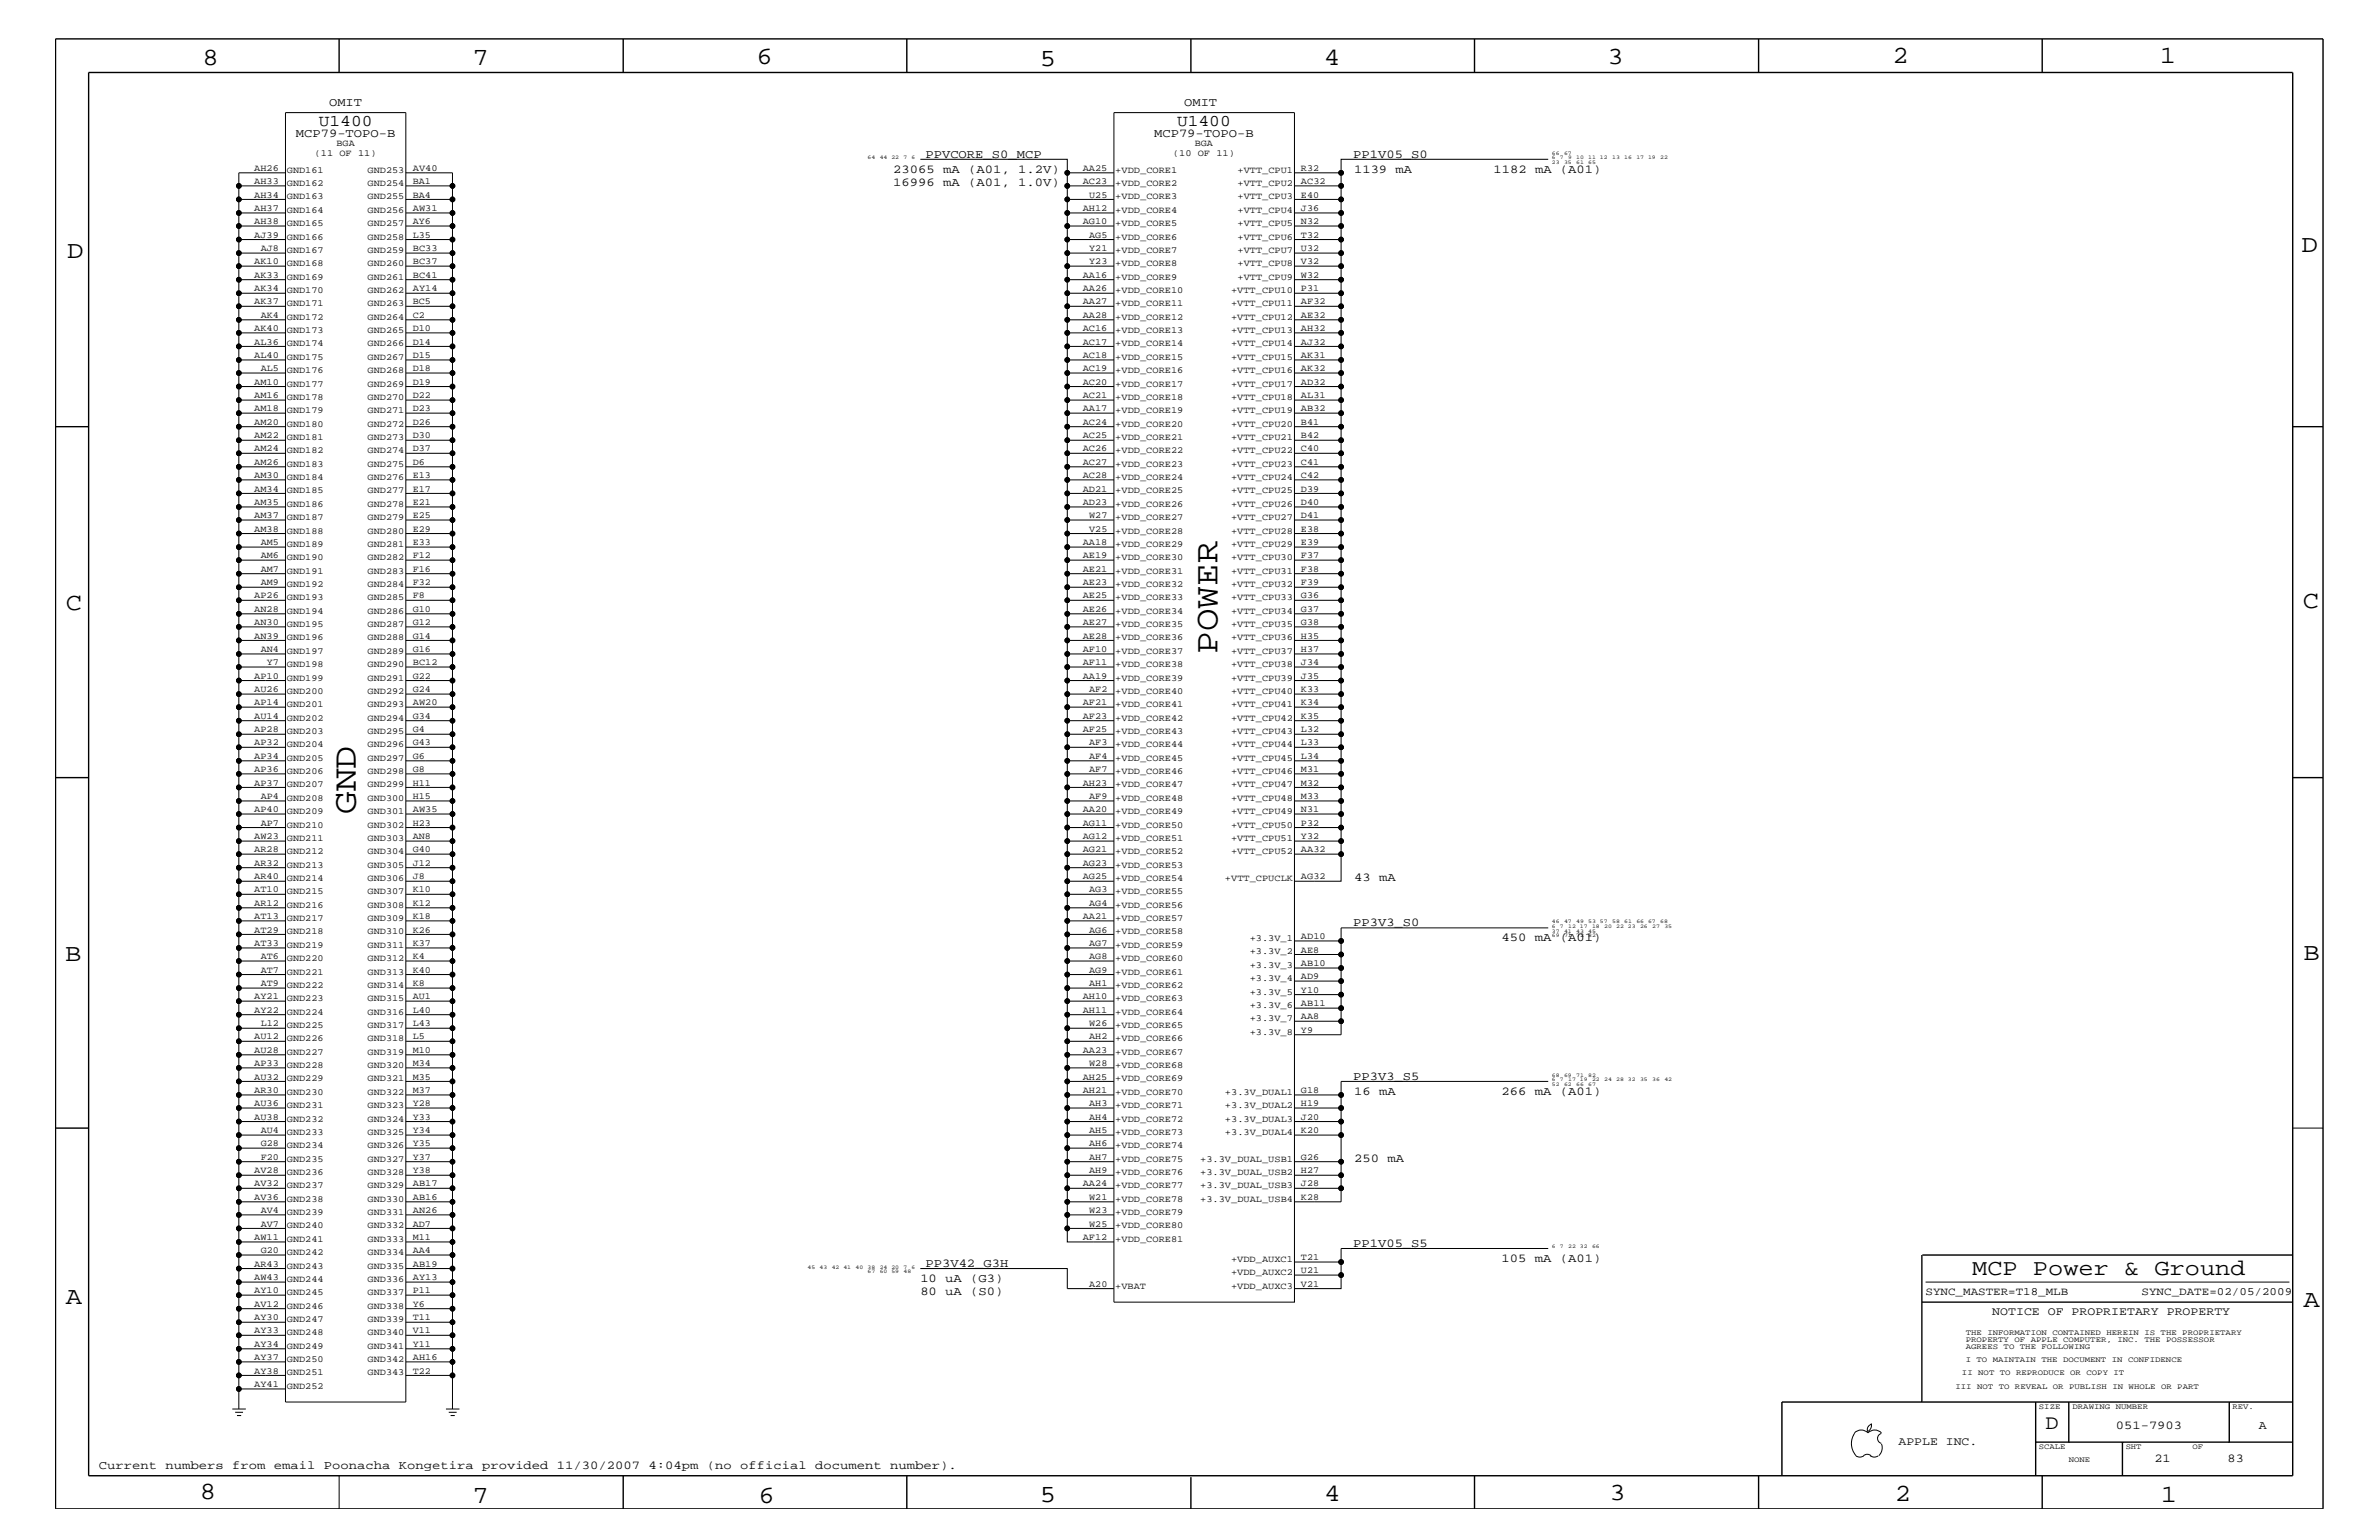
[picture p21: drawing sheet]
<svg xmlns="http://www.w3.org/2000/svg" width="432mm" height="279mm" viewBox="0 0 432 279" stroke-linecap="round" stroke-linejoin="round" font-family="sans-serif">
<defs><g id="words">
<g font-size="6.2">
<text x="221" y="118.6" transform="rotate(-90 221 118.6)">POWER</text>
<text x="64.6" y="147.7" transform="rotate(-90 64.6 147.7)">GND</text>
</g>
<g font-size="4.5">
<text x="36.7" y="11.7">8</text>
<text x="85.8" y="11.7">7</text>
<text x="137.3" y="11.5">6</text>
<text x="240.3" y="11.7">4</text>
<text x="291.8" y="11.5">3</text>
<text x="343.5" y="11.5">2</text>
<text x="392" y="11.5">1</text>
<text x="188.7" y="12.1">5</text>
<text x="12.2" y="46.8">D</text>
<text x="417.7" y="45.7">D</text>
<text x="11.9" y="110.6">C</text>
<text x="418" y="110.3">C</text>
<text x="11.9" y="174.3">B</text>
<text x="418.1" y="174.2">B</text>
<text x="11.9" y="236.7">A</text>
<text x="418.1" y="237.1">A</text>
<text x="36.2" y="271.9">8</text>
<text x="85.8" y="272.7">7</text>
<text x="137.7" y="272.7">6</text>
<text x="188.7" y="272.5">5</text>
<text x="240.4" y="272.3">4</text>
<text x="292.1" y="272.2">3</text>
<text x="343.9" y="272.3">2</text>
<text x="392.2" y="272.6">1</text>
</g>
<text font-size="4.1" x="358" y="231.3">MCP Power &amp; Ground</text>
<text font-size="3.7" x="371.3" y="259.3">D</text>
<g font-size="3">
<text x="57.9" y="22.9">U1400</text>
<text x="213.7" y="22.9">U1400</text>
</g>
<g font-size="2.2">
<text x="59.7" y="19.2">OMIT</text>
<text x="214.9" y="19.2">OMIT</text>
<text x="53.7" y="24.8">MCP79-TOPO-B</text>
<text x="168" y="28.6">PPVCORE_S0_MCP</text>
<text x="209.5" y="24.8">MCP79-TOPO-B</text>
<text x="245.6" y="28.6">PP1V05_S0</text>
<text x="162.1" y="31.4">23065 mA (A01, 1.2V)</text>
<text x="162.1" y="33.7">16996 mA (A01, 1.0V)</text>
<text x="245.8" y="31.4">1139 mA</text>
<text x="271.1" y="31.4">1182 mA (A01)</text>
<text x="245.8" y="159.9">43 mA</text>
<text x="245.6" y="168.1">PP3V3_S0</text>
<text x="272.5" y="170.7">450 mA (A01)</text>
<text x="245.6" y="195.9">PP3V3_S5</text>
<text x="245.8" y="198.7">16 mA</text>
<text x="272.5" y="198.7">266 mA (A01)</text>
<text x="245.8" y="210.8">250 mA</text>
<text x="245.6" y="226.3">PP1V05_S5</text>
<text x="167" y="232.6">10 uA (G3)</text>
<text x="168" y="229.9">PP3V42_G3H</text>
<text x="272.5" y="229">105 mA (A01)</text>
<text x="167" y="235">80 uA (S0)</text>
<text x="384" y="259.3">051-7903</text>
<text x="410" y="259.3">A</text>
<text x="17.9" y="266.6">Current numbers from email Poonacha Kongetira provided 11/30/2007 4:04pm (no official document number).</text>
<text x="391" y="265.3">21</text>
<text x="404.3" y="265.3">83</text>
</g>
<g font-size="2.1">
<text x="361.6" y="238.6">NOTICE OF PROPRIETARY PROPERTY</text>
<text x="344.6" y="262.2">APPLE INC.</text>
</g>
<g font-size="2">
<text x="349.5" y="235">SYNC_MASTER=T18_MLB</text>
<text x="388.7" y="235">SYNC_DATE=02/05/2009</text>
</g>
<g font-size="1.7">
<text x="57.1" y="28.3">(11 OF 11)</text>
<text x="61.1" y="26.5">BGA</text>
<text x="212.9" y="28.3">(10 OF 11)</text>
<text x="216.9" y="26.5">BGA</text>
<text x="46.1" y="31">AH26</text>
<text x="46.1" y="33.4">AH33</text>
<text x="46.1" y="35.8">AH34</text>
<text x="52.1" y="31.4">GND161</text>
<text x="52.1" y="33.7">GND162</text>
<text x="66.7" y="33.7">GND254</text>
<text x="66.7" y="31.4">GND253</text>
<text x="74.9" y="31">AV40</text>
<text x="74.9" y="33.4">BA1</text>
<text x="74.9" y="35.8">BA4</text>
<text x="196.5" y="31">AA25</text>
<text x="196.5" y="33.4">AC23</text>
<text x="197.7" y="35.8">U25</text>
<text x="202.4" y="31.4">+VDD_CORE1</text>
<text x="202.4" y="33.7">+VDD_CORE2</text>
<text x="224.6" y="31.4">+VTT_CPU1</text>
<text x="224.6" y="33.7">+VTT_CPU2</text>
<text x="236.1" y="31">R32</text>
<text x="236.1" y="33.4">AC32</text>
<text x="236.1" y="35.8">E40</text>
<text x="46.1" y="38.2">AH37</text>
<text x="46.1" y="40.7">AH38</text>
<text x="52.1" y="41">GND165</text>
<text x="52.1" y="38.6">GND164</text>
<text x="52.1" y="36.2">GND163</text>
<text x="66.7" y="41">GND257</text>
<text x="66.7" y="36.2">GND255</text>
<text x="66.7" y="38.6">GND256</text>
<text x="74.9" y="38.2">AW31</text>
<text x="74.9" y="40.7">AY6</text>
<text x="196.5" y="38.2">AH12</text>
<text x="196.5" y="40.7">AG10</text>
<text x="202.4" y="36.2">+VDD_CORE3</text>
<text x="202.4" y="38.6">+VDD_CORE4</text>
<text x="202.4" y="41">+VDD_CORE5</text>
<text x="224.6" y="41">+VTT_CPU5</text>
<text x="224.6" y="38.6">+VTT_CPU4</text>
<text x="224.6" y="36.2">+VTT_CPU3</text>
<text x="236.1" y="38.2">J36</text>
<text x="236.1" y="40.7">N32</text>
<text x="46.1" y="43.1">AJ39</text>
<text x="46.1" y="47.9">AK10</text>
<text x="47.3" y="45.5">AJ8</text>
<text x="52.1" y="43.5">GND166</text>
<text x="52.1" y="45.9">GND167</text>
<text x="66.7" y="45.9">GND259</text>
<text x="66.7" y="43.5">GND258</text>
<text x="74.9" y="43.1">L35</text>
<text x="74.9" y="45.5">BC33</text>
<text x="74.9" y="47.9">BC37</text>
<text x="197.7" y="43.1">AG5</text>
<text x="197.7" y="45.5">Y21</text>
<text x="197.7" y="47.9">Y23</text>
<text x="202.4" y="45.9">+VDD_CORE7</text>
<text x="202.4" y="43.5">+VDD_CORE6</text>
<text x="224.6" y="45.9">+VTT_CPU7</text>
<text x="224.6" y="43.5">+VTT_CPU6</text>
<text x="236.1" y="43.1">T32</text>
<text x="236.1" y="45.5">U32</text>
<text x="236.1" y="47.9">V32</text>
<text x="46.1" y="50.4">AK33</text>
<text x="46.1" y="52.8">AK34</text>
<text x="52.1" y="48.3">GND168</text>
<text x="52.1" y="53.2">GND170</text>
<text x="52.1" y="50.7">GND169</text>
<text x="66.7" y="53.2">GND262</text>
<text x="66.7" y="48.3">GND260</text>
<text x="66.7" y="50.7">GND261</text>
<text x="74.9" y="50.4">BC41</text>
<text x="74.9" y="52.8">AY14</text>
<text x="196.5" y="52.8">AA26</text>
<text x="196.5" y="50.4">AA16</text>
<text x="202.4" y="53.2">+VDD_CORE10</text>
<text x="202.4" y="50.7">+VDD_CORE9</text>
<text x="202.4" y="48.3">+VDD_CORE8</text>
<text x="223.4" y="53.2">+VTT_CPU10</text>
<text x="224.6" y="50.7">+VTT_CPU9</text>
<text x="224.6" y="48.3">+VTT_CPU8</text>
<text x="236.1" y="52.8">P31</text>
<text x="236.1" y="50.4">W32</text>
<text x="46.1" y="55.2">AK37</text>
<text x="47.3" y="57.7">AK4</text>
<text x="52.1" y="55.6">GND171</text>
<text x="52.1" y="58">GND172</text>
<text x="66.7" y="58">GND264</text>
<text x="66.7" y="55.6">GND263</text>
<text x="74.9" y="55.2">BC5</text>
<text x="74.9" y="57.7">C2</text>
<text x="196.5" y="55.2">AA27</text>
<text x="196.5" y="57.7">AA28</text>
<text x="202.4" y="58">+VDD_CORE12</text>
<text x="202.4" y="55.6">+VDD_CORE11</text>
<text x="223.4" y="58">+VTT_CPU12</text>
<text x="223.4" y="55.6">+VTT_CPU11</text>
<text x="236.1" y="55.2">AF32</text>
<text x="236.1" y="57.7">AE32</text>
<text x="46.1" y="60.1">AK40</text>
<text x="46.1" y="62.5">AL36</text>
<text x="46.1" y="64.9">AL40</text>
<text x="52.1" y="60.4">GND173</text>
<text x="52.1" y="65.3">GND175</text>
<text x="52.1" y="62.9">GND174</text>
<text x="66.7" y="65.3">GND267</text>
<text x="66.7" y="60.4">GND265</text>
<text x="66.7" y="62.9">GND266</text>
<text x="74.9" y="60.1">D10</text>
<text x="74.9" y="62.5">D14</text>
<text x="74.9" y="64.9">D15</text>
<text x="196.5" y="60.1">AC16</text>
<text x="196.5" y="62.5">AC17</text>
<text x="196.5" y="64.9">AC18</text>
<text x="202.4" y="60.4">+VDD_CORE13</text>
<text x="202.4" y="62.9">+VDD_CORE14</text>
<text x="202.4" y="65.3">+VDD_CORE15</text>
<text x="223.4" y="65.3">+VTT_CPU15</text>
<text x="223.4" y="62.9">+VTT_CPU14</text>
<text x="223.4" y="60.4">+VTT_CPU13</text>
<text x="236.1" y="60.1">AH32</text>
<text x="236.1" y="62.5">AJ32</text>
<text x="236.1" y="64.9">AK31</text>
<text x="46.1" y="69.8">AM10</text>
<text x="47.3" y="67.3">AL5</text>
<text x="52.1" y="67.7">GND176</text>
<text x="52.1" y="70.1">GND177</text>
<text x="66.7" y="70.1">GND269</text>
<text x="66.7" y="67.7">GND268</text>
<text x="74.9" y="67.3">D18</text>
<text x="74.9" y="69.8">D19</text>
<text x="196.5" y="67.3">AC19</text>
<text x="196.5" y="69.8">AC20</text>
<text x="202.4" y="67.7">+VDD_CORE16</text>
<text x="202.4" y="70.1">+VDD_CORE17</text>
<text x="223.4" y="70.1">+VTT_CPU17</text>
<text x="223.4" y="67.7">+VTT_CPU16</text>
<text x="236.1" y="67.3">AK32</text>
<text x="236.1" y="69.8">AD32</text>
<text x="46.1" y="72.2">AM16</text>
<text x="46.1" y="74.6">AM18</text>
<text x="46.1" y="77.1">AM20</text>
<text x="52.1" y="72.6">GND178</text>
<text x="52.1" y="77.4">GND180</text>
<text x="52.1" y="75">GND179</text>
<text x="66.7" y="77.4">GND272</text>
<text x="66.7" y="72.6">GND270</text>
<text x="66.7" y="75">GND271</text>
<text x="74.9" y="72.2">D22</text>
<text x="74.9" y="74.6">D23</text>
<text x="74.9" y="77.1">D26</text>
<text x="196.5" y="72.2">AC21</text>
<text x="196.5" y="74.6">AA17</text>
<text x="196.5" y="77.1">AC24</text>
<text x="202.4" y="72.6">+VDD_CORE18</text>
<text x="202.4" y="75">+VDD_CORE19</text>
<text x="202.4" y="77.4">+VDD_CORE20</text>
<text x="223.4" y="77.4">+VTT_CPU20</text>
<text x="223.4" y="75">+VTT_CPU19</text>
<text x="223.4" y="72.6">+VTT_CPU18</text>
<text x="236.1" y="72.2">AL31</text>
<text x="236.1" y="74.6">AB32</text>
<text x="236.1" y="77.1">B41</text>
<text x="46.1" y="79.4">AM22</text>
<text x="46.1" y="81.9">AM24</text>
<text x="52.1" y="79.9">GND181</text>
<text x="52.1" y="82.2">GND182</text>
<text x="66.7" y="82.2">GND274</text>
<text x="66.7" y="79.9">GND273</text>
<text x="74.9" y="79.4">D30</text>
<text x="74.9" y="81.9">D37</text>
<text x="196.5" y="79.4">AC25</text>
<text x="196.5" y="81.9">AC26</text>
<text x="202.4" y="79.9">+VDD_CORE21</text>
<text x="202.4" y="82.2">+VDD_CORE22</text>
<text x="223.4" y="82.2">+VTT_CPU22</text>
<text x="223.4" y="79.9">+VTT_CPU21</text>
<text x="236.1" y="79.4">B42</text>
<text x="236.1" y="81.9">C40</text>
<text x="46.1" y="84.4">AM26</text>
<text x="46.1" y="86.7">AM30</text>
<text x="46.1" y="89.2">AM34</text>
<text x="52.1" y="84.7">GND183</text>
<text x="52.1" y="87.1">GND184</text>
<text x="52.1" y="89.5">GND185</text>
<text x="66.7" y="89.5">GND277</text>
<text x="66.7" y="84.7">GND275</text>
<text x="66.7" y="87.1">GND276</text>
<text x="74.9" y="84.4">D6</text>
<text x="74.9" y="86.7">E13</text>
<text x="74.9" y="89.2">E17</text>
<text x="196.5" y="84.4">AC27</text>
<text x="196.5" y="86.7">AC28</text>
<text x="196.5" y="89.2">AD21</text>
<text x="202.4" y="84.7">+VDD_CORE23</text>
<text x="202.4" y="87.1">+VDD_CORE24</text>
<text x="202.4" y="89.5">+VDD_CORE25</text>
<text x="223.4" y="89.5">+VTT_CPU25</text>
<text x="223.4" y="87.1">+VTT_CPU24</text>
<text x="223.4" y="84.7">+VTT_CPU23</text>
<text x="236.1" y="84.4">C41</text>
<text x="236.1" y="86.7">C42</text>
<text x="236.1" y="89.2">D39</text>
<text x="46.1" y="91.6">AM35</text>
<text x="46.1" y="94">AM37</text>
<text x="52.1" y="94.3">GND187</text>
<text x="52.1" y="92">GND186</text>
<text x="66.7" y="94.3">GND279</text>
<text x="66.7" y="92">GND278</text>
<text x="74.9" y="91.6">E21</text>
<text x="74.9" y="94">E25</text>
<text x="196.5" y="91.6">AD23</text>
<text x="197.7" y="94">W27</text>
<text x="202.4" y="92">+VDD_CORE26</text>
<text x="202.4" y="94.3">+VDD_CORE27</text>
<text x="223.4" y="92">+VTT_CPU26</text>
<text x="223.4" y="94.3">+VTT_CPU27</text>
<text x="236.1" y="91.6">D40</text>
<text x="236.1" y="94">D41</text>
<text x="46.1" y="96.5">AM38</text>
<text x="47.3" y="98.8">AM5</text>
<text x="47.3" y="101.3">AM6</text>
<text x="52.1" y="96.8">GND188</text>
<text x="52.1" y="99.3">GND189</text>
<text x="52.1" y="101.6">GND190</text>
<text x="66.7" y="101.6">GND282</text>
<text x="66.7" y="96.8">GND280</text>
<text x="66.7" y="99.3">GND281</text>
<text x="74.9" y="96.5">E29</text>
<text x="74.9" y="98.8">E33</text>
<text x="74.9" y="101.3">F12</text>
<text x="196.5" y="98.8">AA18</text>
<text x="196.5" y="101.3">AE19</text>
<text x="197.7" y="96.5">V25</text>
<text x="202.4" y="96.8">+VDD_CORE28</text>
<text x="202.4" y="99.3">+VDD_CORE29</text>
<text x="202.4" y="101.6">+VDD_CORE30</text>
<text x="223.4" y="101.6">+VTT_CPU30</text>
<text x="223.4" y="99.3">+VTT_CPU29</text>
<text x="223.4" y="96.8">+VTT_CPU28</text>
<text x="236.1" y="96.5">E38</text>
<text x="236.1" y="98.8">E39</text>
<text x="236.1" y="101.3">F37</text>
<text x="47.3" y="103.7">AM7</text>
<text x="47.3" y="106.1">AM9</text>
<text x="52.1" y="106.5">GND192</text>
<text x="52.1" y="104.1">GND191</text>
<text x="66.7" y="106.5">GND284</text>
<text x="66.7" y="104.1">GND283</text>
<text x="74.9" y="103.7">F16</text>
<text x="74.9" y="106.1">F32</text>
<text x="196.5" y="103.7">AE21</text>
<text x="196.5" y="106.1">AE23</text>
<text x="202.4" y="106.5">+VDD_CORE32</text>
<text x="202.4" y="104.1">+VDD_CORE31</text>
<text x="223.4" y="106.5">+VTT_CPU32</text>
<text x="223.4" y="104.1">+VTT_CPU31</text>
<text x="236.1" y="103.7">F38</text>
<text x="236.1" y="106.1">F39</text>
<text x="46.1" y="108.6">AP26</text>
<text x="46.1" y="111">AN28</text>
<text x="46.1" y="113.4">AN30</text>
<text x="52.1" y="108.9">GND193</text>
<text x="52.1" y="111.4">GND194</text>
<text x="52.1" y="113.7">GND195</text>
<text x="66.7" y="113.7">GND287</text>
<text x="66.7" y="108.9">GND285</text>
<text x="66.7" y="111.4">GND286</text>
<text x="74.9" y="108.6">F8</text>
<text x="74.9" y="111">G10</text>
<text x="74.9" y="113.4">G12</text>
<text x="196.5" y="108.6">AE25</text>
<text x="196.5" y="111">AE26</text>
<text x="196.5" y="113.4">AE27</text>
<text x="202.4" y="108.9">+VDD_CORE33</text>
<text x="202.4" y="111.4">+VDD_CORE34</text>
<text x="202.4" y="113.7">+VDD_CORE35</text>
<text x="223.4" y="113.7">+VTT_CPU35</text>
<text x="223.4" y="111.4">+VTT_CPU34</text>
<text x="223.4" y="108.9">+VTT_CPU33</text>
<text x="236.1" y="108.6">G36</text>
<text x="236.1" y="111">G37</text>
<text x="236.1" y="113.4">G38</text>
<text x="46.1" y="115.9">AN39</text>
<text x="47.3" y="118.2">AN4</text>
<text x="52.1" y="118.6">GND197</text>
<text x="52.1" y="116.2">GND196</text>
<text x="66.7" y="118.6">GND289</text>
<text x="66.7" y="116.2">GND288</text>
<text x="74.9" y="115.9">G14</text>
<text x="74.9" y="118.2">G16</text>
<text x="196.5" y="115.9">AE28</text>
<text x="196.5" y="118.2">AF10</text>
<text x="202.4" y="116.2">+VDD_CORE36</text>
<text x="202.4" y="118.6">+VDD_CORE37</text>
<text x="223.4" y="118.6">+VTT_CPU37</text>
<text x="223.4" y="116.2">+VTT_CPU36</text>
<text x="236.1" y="115.9">H35</text>
<text x="236.1" y="118.2">H37</text>
<text x="46.1" y="123.1">AP10</text>
<text x="46.1" y="125.5">AU26</text>
<text x="48.4" y="120.7">Y7</text>
<text x="52.1" y="121">GND198</text>
<text x="52.1" y="125.9">GND200</text>
<text x="52.1" y="123.5">GND199</text>
<text x="66.7" y="125.9">GND292</text>
<text x="66.7" y="123.5">GND291</text>
<text x="66.7" y="121">GND290</text>
<text x="74.9" y="120.7">BC12</text>
<text x="74.9" y="123.1">G22</text>
<text x="74.9" y="125.5">G24</text>
<text x="196.5" y="120.7">AF11</text>
<text x="196.5" y="123.1">AA19</text>
<text x="197.7" y="125.5">AF2</text>
<text x="202.4" y="123.5">+VDD_CORE39</text>
<text x="202.4" y="125.9">+VDD_CORE40</text>
<text x="202.4" y="121">+VDD_CORE38</text>
<text x="223.4" y="125.9">+VTT_CPU40</text>
<text x="223.4" y="123.5">+VTT_CPU39</text>
<text x="223.4" y="121">+VTT_CPU38</text>
<text x="236.1" y="120.7">J34</text>
<text x="236.1" y="123.1">J35</text>
<text x="236.1" y="125.5">K33</text>
<text x="46.1" y="128">AP14</text>
<text x="46.1" y="130.4">AU14</text>
<text x="52.1" y="130.8">GND202</text>
<text x="52.1" y="128.3">GND201</text>
<text x="66.7" y="130.8">GND294</text>
<text x="66.7" y="128.3">GND293</text>
<text x="74.9" y="128">AW20</text>
<text x="74.9" y="130.4">G34</text>
<text x="196.5" y="128">AF21</text>
<text x="196.5" y="130.4">AF23</text>
<text x="202.4" y="130.8">+VDD_CORE42</text>
<text x="202.4" y="128.3">+VDD_CORE41</text>
<text x="223.4" y="130.8">+VTT_CPU42</text>
<text x="223.4" y="128.3">+VTT_CPU41</text>
<text x="236.1" y="128">K34</text>
<text x="236.1" y="130.4">K35</text>
<text x="46.1" y="132.8">AP28</text>
<text x="46.1" y="135.2">AP32</text>
<text x="46.1" y="137.7">AP34</text>
<text x="52.1" y="133.2">GND203</text>
<text x="52.1" y="135.6">GND204</text>
<text x="66.7" y="135.6">GND296</text>
<text x="66.7" y="133.2">GND295</text>
<text x="74.9" y="132.8">G4</text>
<text x="74.9" y="135.2">G43</text>
<text x="74.9" y="137.7">G6</text>
<text x="196.5" y="132.8">AF25</text>
<text x="197.7" y="135.2">AF3</text>
<text x="197.7" y="137.7">AF4</text>
<text x="202.4" y="133.2">+VDD_CORE43</text>
<text x="202.4" y="135.6">+VDD_CORE44</text>
<text x="223.4" y="133.2">+VTT_CPU43</text>
<text x="223.4" y="135.6">+VTT_CPU44</text>
<text x="236.1" y="132.8">L32</text>
<text x="236.1" y="135.2">L33</text>
<text x="236.1" y="137.7">L34</text>
<text x="46.1" y="140.1">AP36</text>
<text x="46.1" y="142.5">AP37</text>
<text x="52.1" y="140.4">GND206</text>
<text x="52.1" y="142.9">GND207</text>
<text x="52.1" y="138">GND205</text>
<text x="66.7" y="142.9">GND299</text>
<text x="66.7" y="140.4">GND298</text>
<text x="66.7" y="138">GND297</text>
<text x="74.9" y="140.1">G8</text>
<text x="74.9" y="142.5">H11</text>
<text x="196.5" y="142.5">AH23</text>
<text x="197.7" y="140.1">AF7</text>
<text x="202.4" y="142.9">+VDD_CORE47</text>
<text x="202.4" y="140.4">+VDD_CORE46</text>
<text x="202.4" y="138">+VDD_CORE45</text>
<text x="223.4" y="142.9">+VTT_CPU47</text>
<text x="223.4" y="140.4">+VTT_CPU46</text>
<text x="223.4" y="138">+VTT_CPU45</text>
<text x="236.1" y="140.1">M31</text>
<text x="236.1" y="142.5">M32</text>
<text x="46.1" y="147.3">AP40</text>
<text x="47.3" y="144.9">AP4</text>
<text x="47.3" y="149.8">AP7</text>
<text x="52.1" y="145.3">GND208</text>
<text x="52.1" y="147.7">GND209</text>
<text x="66.7" y="147.7">GND301</text>
<text x="66.7" y="145.3">GND300</text>
<text x="74.9" y="144.9">H15</text>
<text x="74.9" y="147.3">AW35</text>
<text x="74.9" y="149.8">H23</text>
<text x="196.5" y="147.3">AA20</text>
<text x="196.5" y="149.8">AG11</text>
<text x="197.7" y="144.9">AF9</text>
<text x="202.4" y="145.3">+VDD_CORE48</text>
<text x="202.4" y="147.7">+VDD_CORE49</text>
<text x="223.4" y="147.7">+VTT_CPU49</text>
<text x="223.4" y="145.3">+VTT_CPU48</text>
<text x="236.1" y="144.9">M33</text>
<text x="236.1" y="147.3">N31</text>
<text x="236.1" y="149.8">P32</text>
<text x="46.1" y="152.2">AW23</text>
<text x="46.1" y="154.6">AR28</text>
<text x="52.1" y="155">GND212</text>
<text x="52.1" y="152.6">GND211</text>
<text x="52.1" y="150.1">GND210</text>
<text x="66.7" y="155">GND304</text>
<text x="66.7" y="152.6">GND303</text>
<text x="66.7" y="150.1">GND302</text>
<text x="74.9" y="152.2">AN8</text>
<text x="74.9" y="154.6">G40</text>
<text x="196.5" y="152.2">AG12</text>
<text x="196.5" y="154.6">AG21</text>
<text x="202.4" y="150.1">+VDD_CORE50</text>
<text x="202.4" y="152.6">+VDD_CORE51</text>
<text x="202.4" y="155">+VDD_CORE52</text>
<text x="223.4" y="152.6">+VTT_CPU51</text>
<text x="223.4" y="150.1">+VTT_CPU50</text>
<text x="223.4" y="155">+VTT_CPU52</text>
<text x="236.1" y="152.2">Y32</text>
<text x="236.1" y="154.6">AA32</text>
<text x="46.1" y="157.1">AR32</text>
<text x="46.1" y="159.5">AR40</text>
<text x="46.1" y="161.9">AT10</text>
<text x="52.1" y="157.4">GND213</text>
<text x="52.1" y="159.9">GND214</text>
<text x="66.7" y="157.4">GND305</text>
<text x="66.7" y="159.9">GND306</text>
<text x="74.9" y="157.1">J12</text>
<text x="74.9" y="159.5">J8</text>
<text x="74.9" y="161.9">K10</text>
<text x="196.5" y="157.1">AG23</text>
<text x="196.5" y="159.5">AG25</text>
<text x="197.7" y="161.9">AG3</text>
<text x="202.4" y="157.4">+VDD_CORE53</text>
<text x="202.4" y="159.9">+VDD_CORE54</text>
<text x="222.3" y="159.9">+VTT_CPUCLK</text>
<text x="236.1" y="159.5">AG32</text>
<text x="46.1" y="164.4">AR12</text>
<text x="46.1" y="166.7">AT13</text>
<text x="52.1" y="167.1">GND217</text>
<text x="52.1" y="164.7">GND216</text>
<text x="52.1" y="162.2">GND215</text>
<text x="66.7" y="167.1">GND309</text>
<text x="66.7" y="164.7">GND308</text>
<text x="66.7" y="162.2">GND307</text>
<text x="74.9" y="164.4">K12</text>
<text x="74.9" y="166.7">K18</text>
<text x="196.5" y="166.7">AA21</text>
<text x="197.7" y="164.4">AG4</text>
<text x="202.4" y="162.2">+VDD_CORE55</text>
<text x="202.4" y="164.7">+VDD_CORE56</text>
<text x="202.4" y="167.1">+VDD_CORE57</text>
<text x="46.1" y="169.2">AT29</text>
<text x="46.1" y="171.6">AT33</text>
<text x="52.1" y="169.5">GND218</text>
<text x="52.1" y="172">GND219</text>
<text x="66.7" y="172">GND311</text>
<text x="66.7" y="169.5">GND310</text>
<text x="74.9" y="169.2">K26</text>
<text x="74.9" y="171.6">K37</text>
<text x="197.7" y="169.2">AG6</text>
<text x="197.7" y="171.6">AG7</text>
<text x="202.4" y="169.5">+VDD_CORE58</text>
<text x="202.4" y="172">+VDD_CORE59</text>
<text x="226.8" y="170.7">+3.3V_1</text>
<text x="226.8" y="173.2">+3.3V_2</text>
<text x="236.1" y="170.4">AD10</text>
<text x="236.1" y="172.8">AE8</text>
<text x="47.3" y="174">AT6</text>
<text x="47.3" y="176.5">AT7</text>
<text x="47.3" y="178.8">AT9</text>
<text x="52.1" y="179.3">GND222</text>
<text x="52.1" y="176.8">GND221</text>
<text x="52.1" y="174.4">GND220</text>
<text x="66.7" y="179.3">GND314</text>
<text x="66.7" y="176.8">GND313</text>
<text x="66.7" y="174.4">GND312</text>
<text x="74.9" y="174">K4</text>
<text x="74.9" y="176.5">K40</text>
<text x="74.9" y="178.8">K8</text>
<text x="197.7" y="174">AG8</text>
<text x="197.7" y="176.5">AG9</text>
<text x="197.7" y="178.8">AH1</text>
<text x="202.4" y="174.4">+VDD_CORE60</text>
<text x="202.4" y="176.8">+VDD_CORE61</text>
<text x="202.4" y="179.3">+VDD_CORE62</text>
<text x="226.8" y="178">+3.3V_4</text>
<text x="226.8" y="175.6">+3.3V_3</text>
<text x="236.1" y="175.2">AB10</text>
<text x="236.1" y="177.7">AD9</text>
<text x="46.1" y="181.3">AY21</text>
<text x="46.1" y="183.8">AY22</text>
<text x="52.1" y="181.6">GND223</text>
<text x="52.1" y="184.1">GND224</text>
<text x="66.7" y="184.1">GND316</text>
<text x="66.7" y="181.6">GND315</text>
<text x="74.9" y="181.3">AU1</text>
<text x="74.9" y="183.8">L40</text>
<text x="196.5" y="181.3">AH10</text>
<text x="196.5" y="183.8">AH11</text>
<text x="202.4" y="181.6">+VDD_CORE63</text>
<text x="202.4" y="184.1">+VDD_CORE64</text>
<text x="226.8" y="185.3">+3.3V_7</text>
<text x="226.8" y="182.9">+3.3V_6</text>
<text x="226.8" y="180.5">+3.3V_5</text>
<text x="236.1" y="180.1">Y10</text>
<text x="236.1" y="182.5">AB11</text>
<text x="236.1" y="184.9">AA8</text>
<text x="46.1" y="188.6">AU12</text>
<text x="46.1" y="191">AU28</text>
<text x="47.3" y="186.1">L12</text>
<text x="52.1" y="186.5">GND225</text>
<text x="52.1" y="191.4">GND227</text>
<text x="52.1" y="188.9">GND226</text>
<text x="66.7" y="191.4">GND319</text>
<text x="66.7" y="188.9">GND318</text>
<text x="66.7" y="186.5">GND317</text>
<text x="74.9" y="186.1">L43</text>
<text x="74.9" y="188.6">L5</text>
<text x="74.9" y="191">M10</text>
<text x="196.5" y="191">AA23</text>
<text x="197.7" y="186.1">W26</text>
<text x="197.7" y="188.6">AH2</text>
<text x="202.4" y="186.5">+VDD_CORE65</text>
<text x="202.4" y="188.9">+VDD_CORE66</text>
<text x="202.4" y="191.4">+VDD_CORE67</text>
<text x="226.8" y="187.7">+3.3V_8</text>
<text x="236.1" y="187.4">Y9</text>
<text x="46.1" y="193.4">AP33</text>
<text x="46.1" y="195.9">AU32</text>
<text x="52.1" y="193.7">GND228</text>
<text x="52.1" y="196.2">GND229</text>
<text x="66.7" y="196.2">GND321</text>
<text x="66.7" y="193.7">GND320</text>
<text x="74.9" y="193.4">M34</text>
<text x="74.9" y="195.9">M35</text>
<text x="196.5" y="195.9">AH25</text>
<text x="197.7" y="193.4">W28</text>
<text x="202.4" y="193.7">+VDD_CORE68</text>
<text x="202.4" y="196.2">+VDD_CORE69</text>
<text x="46.1" y="198.2">AR30</text>
<text x="46.1" y="200.7">AU36</text>
<text x="46.1" y="203.1">AU38</text>
<text x="52.1" y="198.7">GND230</text>
<text x="52.1" y="203.5">GND232</text>
<text x="52.1" y="201">GND231</text>
<text x="66.7" y="203.5">GND324</text>
<text x="66.7" y="201">GND323</text>
<text x="66.7" y="198.7">GND322</text>
<text x="74.9" y="198.2">M37</text>
<text x="74.9" y="200.7">Y28</text>
<text x="74.9" y="203.1">Y33</text>
<text x="196.5" y="198.2">AH21</text>
<text x="197.7" y="200.7">AH3</text>
<text x="197.7" y="203.1">AH4</text>
<text x="202.4" y="198.7">+VDD_CORE70</text>
<text x="202.4" y="201">+VDD_CORE71</text>
<text x="202.4" y="203.5">+VDD_CORE72</text>
<text x="222.3" y="198.7">+3.3V_DUAL1</text>
<text x="222.3" y="201">+3.3V_DUAL2</text>
<text x="222.3" y="203.5">+3.3V_DUAL3</text>
<text x="236.1" y="198.2">G18</text>
<text x="236.1" y="200.7">H19</text>
<text x="236.1" y="203.1">J20</text>
<text x="47.3" y="205.5">AU4</text>
<text x="47.3" y="208">G28</text>
<text x="52.1" y="205.9">GND233</text>
<text x="52.1" y="208.3">GND234</text>
<text x="66.7" y="208.3">GND326</text>
<text x="66.7" y="205.9">GND325</text>
<text x="74.9" y="205.5">Y34</text>
<text x="74.9" y="208">Y35</text>
<text x="197.7" y="205.5">AH5</text>
<text x="197.7" y="208">AH6</text>
<text x="202.4" y="205.9">+VDD_CORE73</text>
<text x="202.4" y="208.3">+VDD_CORE74</text>
<text x="222.3" y="205.9">+3.3V_DUAL4</text>
<text x="236.1" y="205.5">K20</text>
<text x="46.1" y="212.8">AV28</text>
<text x="46.1" y="215.3">AV32</text>
<text x="47.3" y="210.4">F20</text>
<text x="52.1" y="210.8">GND235</text>
<text x="52.1" y="215.6">GND237</text>
<text x="52.1" y="213.2">GND236</text>
<text x="66.7" y="215.6">GND329</text>
<text x="66.7" y="213.2">GND328</text>
<text x="66.7" y="210.8">GND327</text>
<text x="74.9" y="210.4">Y37</text>
<text x="74.9" y="212.8">Y38</text>
<text x="74.9" y="215.3">AB17</text>
<text x="196.5" y="215.3">AA24</text>
<text x="197.7" y="210.4">AH7</text>
<text x="197.7" y="212.8">AH9</text>
<text x="202.4" y="210.8">+VDD_CORE75</text>
<text x="202.4" y="213.2">+VDD_CORE76</text>
<text x="202.4" y="215.6">+VDD_CORE77</text>
<text x="217.8" y="213.2">+3.3V_DUAL_USB2</text>
<text x="217.8" y="210.8">+3.3V_DUAL_USB1</text>
<text x="217.8" y="215.6">+3.3V_DUAL_USB3</text>
<text x="236.1" y="210.4">G26</text>
<text x="236.1" y="212.8">H27</text>
<text x="236.1" y="215.3">J28</text>
<text x="46.1" y="217.7">AV36</text>
<text x="47.3" y="220.1">AV4</text>
<text x="52.1" y="218">GND238</text>
<text x="52.1" y="220.4">GND239</text>
<text x="66.7" y="220.4">GND331</text>
<text x="66.7" y="218">GND330</text>
<text x="74.9" y="217.7">AB16</text>
<text x="74.9" y="220.1">AN26</text>
<text x="197.7" y="217.7">W21</text>
<text x="197.7" y="220.1">W23</text>
<text x="202.4" y="218">+VDD_CORE78</text>
<text x="202.4" y="220.4">+VDD_CORE79</text>
<text x="217.8" y="218">+3.3V_DUAL_USB4</text>
<text x="236.1" y="217.7">K28</text>
<text x="46.1" y="224.9">AW11</text>
<text x="47.3" y="222.5">AV7</text>
<text x="47.3" y="227.4">G20</text>
<text x="52.1" y="222.9">GND240</text>
<text x="52.1" y="227.7">GND242</text>
<text x="52.1" y="225.3">GND241</text>
<text x="66.7" y="227.7">GND334</text>
<text x="66.7" y="225.3">GND333</text>
<text x="66.7" y="222.9">GND332</text>
<text x="74.9" y="222.5">AD7</text>
<text x="74.9" y="224.9">M11</text>
<text x="74.9" y="227.4">AA4</text>
<text x="196.5" y="224.9">AF12</text>
<text x="197.7" y="222.5">W25</text>
<text x="202.4" y="222.9">+VDD_CORE80</text>
<text x="202.4" y="225.3">+VDD_CORE81</text>
<text x="46.1" y="229.8">AR43</text>
<text x="46.1" y="232.2">AW43</text>
<text x="52.1" y="230.2">GND243</text>
<text x="52.1" y="232.6">GND244</text>
<text x="66.7" y="232.6">GND336</text>
<text x="66.7" y="230.2">GND335</text>
<text x="74.9" y="229.8">AB19</text>
<text x="74.9" y="232.2">AY13</text>
<text x="197.7" y="233.5">A20</text>
<text x="202.4" y="233.8">+VBAT</text>
<text x="223.4" y="229">+VDD_AUXC1</text>
<text x="223.4" y="233.8">+VDD_AUXC3</text>
<text x="223.4" y="231.3">+VDD_AUXC2</text>
<text x="236.1" y="228.5">T21</text>
<text x="236.1" y="231">U21</text>
<text x="236.1" y="233.5">V21</text>
<text x="46.1" y="234.6">AY10</text>
<text x="46.1" y="237.1">AV12</text>
<text x="46.1" y="239.5">AY30</text>
<text x="52.1" y="239.9">GND247</text>
<text x="52.1" y="237.4">GND246</text>
<text x="52.1" y="235">GND245</text>
<text x="66.7" y="239.9">GND339</text>
<text x="66.7" y="237.4">GND338</text>
<text x="66.7" y="235">GND337</text>
<text x="74.9" y="234.6">P11</text>
<text x="74.9" y="237.1">Y6</text>
<text x="74.9" y="239.5">T11</text>
<text x="46.1" y="241.9">AY33</text>
<text x="46.1" y="244.4">AY34</text>
<text x="52.1" y="242.3">GND248</text>
<text x="52.1" y="244.7">GND249</text>
<text x="66.7" y="244.7">GND341</text>
<text x="66.7" y="242.3">GND340</text>
<text x="74.9" y="241.9">V11</text>
<text x="74.9" y="244.4">Y11</text>
<text x="46.1" y="246.7">AY37</text>
<text x="46.1" y="249.2">AY38</text>
<text x="46.1" y="251.6">AY41</text>
<text x="52.1" y="252">GND252</text>
<text x="52.1" y="249.5">GND251</text>
<text x="52.1" y="247.1">GND250</text>
<text x="66.7" y="247.1">GND342</text>
<text x="66.7" y="249.5">GND343</text>
<text x="74.9" y="246.7">AH16</text>
<text x="74.9" y="249.2">T22</text>
</g>
<g font-size="1.4">
<text x="356.8" y="242.3">THE INFORMATION CONTAINED HEREIN IS THE PROPRIETARY</text>
<text x="356.8" y="243.5">PROPERTY OF APPLE COMPUTER, INC. THE POSSESSOR</text>
<text x="356.8" y="244.7">AGREES TO THE FOLLOWING</text>
<text x="354.9" y="252">III NOT TO REVEAL OR PUBLISH IN WHOLE OR PART</text>
<text x="356.1" y="249.5">II NOT TO REPRODUCE OR COPY IT</text>
<text x="356.8" y="247.1">I TO MAINTAIN THE DOCUMENT IN CONFIDENCE</text>
<text x="370.1" y="255.6">SIZE</text>
<text x="376.2" y="255.6">DRAWING NUMBER</text>
<text x="405.2" y="255.6">REV.</text>
<text x="370.1" y="262.9">SCALE</text>
<text x="385.8" y="262.9">SHT</text>
<text x="397.9" y="262.9">OF</text>
<text x="375.5" y="265.3">NONE</text>
</g>
<g font-size="1">
<text x="157.5" y="28.9">64</text>
<text x="159.7" y="28.9">44 22</text>
<text x="164" y="28.9">7</text>
<text x="165.4" y="28.9">6</text>
<text x="281.7" y="28.9">6</text>
<text x="281.7" y="29.8">23</text>
<text x="281.7" y="28.1">66</text>
<text x="283.1" y="28.9">7</text>
<text x="283.9" y="29.8">35</text>
<text x="283.9" y="28.1">67</text>
<text x="284.6" y="28.9">9</text>
<text x="286.1" y="28.9">10</text>
<text x="286.1" y="29.8">61</text>
<text x="288.3" y="28.9">11 12</text>
<text x="288.3" y="29.8">65</text>
<text x="292.6" y="28.9">13</text>
<text x="294.8" y="28.9">16</text>
<text x="297" y="28.9">17 19</text>
<text x="301.3" y="28.9">22</text>
<text x="281.7" y="167.5">46</text>
<text x="283.9" y="167.5">47</text>
<text x="286.1" y="167.5">49</text>
<text x="288.3" y="167.5">53 57</text>
<text x="292.6" y="167.5">58</text>
<text x="294.8" y="167.5">61</text>
<text x="297" y="167.5">66 67</text>
<text x="301.3" y="167.5">68</text>
<text x="281.7" y="168.3">6</text>
<text x="281.7" y="169.2">37</text>
<text x="281.7" y="170">69</text>
<text x="283.1" y="168.3">7</text>
<text x="283.9" y="169.2">41</text>
<text x="283.9" y="170">71</text>
<text x="284.6" y="168.3">12 17</text>
<text x="286.1" y="169.2">43</text>
<text x="286.1" y="170">72</text>
<text x="288.3" y="169.2">45</text>
<text x="288.3" y="170">82</text>
<text x="289" y="168.3">18</text>
<text x="291.2" y="168.3">20</text>
<text x="293.4" y="168.3">22 23</text>
<text x="297.7" y="168.3">26</text>
<text x="299.9" y="168.3">27</text>
<text x="302.1" y="168.3">35</text>
<text x="281.7" y="196.2">6</text>
<text x="281.7" y="197">52</text>
<text x="281.7" y="195.4">68</text>
<text x="283.1" y="196.2">7</text>
<text x="283.9" y="197">62</text>
<text x="283.9" y="195.4">69</text>
<text x="284.6" y="196.2">17 19</text>
<text x="286.1" y="197">66</text>
<text x="286.1" y="195.4">71</text>
<text x="288.3" y="197">67</text>
<text x="288.3" y="195.4">82</text>
<text x="289" y="196.2">22</text>
<text x="291.2" y="196.2">24</text>
<text x="293.4" y="196.2">28 32</text>
<text x="297.7" y="196.2">35</text>
<text x="299.9" y="196.2">36</text>
<text x="302.1" y="196.2">42</text>
<text x="281.7" y="226.5">6</text>
<text x="283.1" y="226.5">7</text>
<text x="284.6" y="226.5">22 32</text>
<text x="289" y="226.5">66</text>
<text x="146.6" y="230.2">45</text>
<text x="148.8" y="230.2">43</text>
<text x="151" y="230.2">42 41</text>
<text x="155.3" y="230.2">40</text>
<text x="157.5" y="230.2">38</text>
<text x="157.5" y="231">67</text>
<text x="159.7" y="230.2">24 20</text>
<text x="159.7" y="231">60 59</text>
<text x="164" y="230.2">7</text>
<text x="164" y="231">48</text>
<text x="165.4" y="230.2">6</text>
</g>
</g></defs>
<g fill="none" stroke="#000" stroke-width=".18">
<path d="M43.3 38.6h8.5M43.3 36.2h8.5M43.3 33.7h8.5M51.8 20.4h21.9v234h-21.9zM51.8 31.4h-8.5v43.6M73.7 31.4h8.4v2.3h-8.4M82.1 38.6v2.4h-8.4M82.1 36.2v2.4h-8.4M82.1 33.7v2.5h-8.4M167 28.9h26.7v2.5h8.5M193.7 31.4v2.3h8.5M193.7 33.7v2.5h8.5"/>
<path d="M193.7 36.2v2.4h8.5M193.7 38.6v2.4h8.5M202.2 20.4h32.8v215.8h-32.8zM235 38.6h8.4M235 36.2h8.4M235 33.7h8.4M243.4 38.6v2.4h-8.4M243.4 31.4v7.2M281 28.9h-37.6v2.5h-8.4M43.3 41h8.5M43.3 43.5h8.5M43.3 45.9h8.5"/>
<path d="M43.3 48.3h8.5M43.3 55.6h8.5M43.3 53.2h8.5M43.3 50.7h8.5M43.3 58h8.5M82.1 58v2.4h-8.4M82.1 55.6v2.4h-8.4M82.1 53.2v2.4h-8.4M82.1 50.7v2.5h-8.4M82.1 48.3v2.4h-8.4M82.1 45.9v2.4h-8.4M82.1 43.5v2.4h-8.4"/>
<path d="M82.1 41v2.5h-8.4M193.7 41v2.5h8.5M193.7 43.5v2.4h8.5M193.7 45.9v2.4h8.5M193.7 48.3v2.4h8.5M193.7 50.7v2.5h8.5M193.7 53.2v2.4h8.5M193.7 55.6v2.4h8.5M193.7 58v2.4h8.5M243.4 58v2.4h-8.4M243.4 55.6v2.4h-8.4M243.4 53.2v2.4h-8.4"/>
<path d="M243.4 50.7v2.5h-8.4M243.4 48.3v2.4h-8.4M243.4 45.9v2.4h-8.4M243.4 43.5v2.4h-8.4M243.4 41v2.5h-8.4M43.3 75v2.4h8.5M43.3 60.4h8.5M43.3 67.7h8.5M43.3 65.3h8.5M43.3 62.9h8.5M43.3 70.1h8.5M43.3 72.6h8.5"/>
<path d="M43.3 79.9h8.5M43.3 75h8.5M43.3 77.4v46.1M82.1 79.9v2.3h-8.4M82.1 77.4v2.5h-8.4M82.1 75v2.4h-8.4M82.1 72.6v2.4h-8.4M82.1 70.1v2.5h-8.4M82.1 67.7v2.4h-8.4M82.1 65.3v2.4h-8.4M82.1 62.9v2.4h-8.4M82.1 60.4v2.5h-8.4"/>
<path d="M193.7 60.4v2.5h8.5M193.7 62.9v2.4h8.5M193.7 65.3v2.4h8.5M193.7 67.7v2.4h8.5M193.7 70.1v2.5h8.5M193.7 72.6v2.4h8.5M193.7 75v2.4h8.5M193.7 77.4v2.5h8.5M193.7 79.9v2.3h8.5M243.4 79.9v2.3h-8.4M243.4 77.4v2.5h-8.4M243.4 75v2.4h-8.4"/>
<path d="M243.4 72.6v2.4h-8.4M243.4 70.1v2.5h-8.4M243.4 67.7v2.4h-8.4M243.4 65.3v2.4h-8.4M243.4 62.9v2.4h-8.4M243.4 60.4v2.5h-8.4M43.3 82.2h8.5M43.3 84.7h8.5M43.3 87.1h8.5M43.3 94.3h8.5M43.3 92h8.5M43.3 89.5h8.5"/>
<path d="M43.3 96.8h8.5M43.3 99.3h8.5M82.1 99.3v2.3h-8.4M82.1 96.8v2.5h-8.4M82.1 94.3v2.5h-8.4M82.1 92v2.3h-8.4M82.1 89.5v2.5h-8.4M82.1 87.1v2.4h-8.4M82.1 84.7v2.4h-8.4M82.1 82.2v2.5h-8.4M193.7 82.2v2.5h8.5M193.7 84.7v2.4h8.5"/>
<path d="M193.7 87.1v2.4h8.5M193.7 89.5v2.5h8.5M193.7 92v2.3h8.5M193.7 94.3v2.5h8.5M193.7 96.8v2.5h8.5M193.7 99.3v2.3h8.5M243.4 99.3v2.3h-8.4M243.4 96.8v2.5h-8.4M243.4 94.3v2.5h-8.4M243.4 92v2.3h-8.4M243.4 89.5v2.5h-8.4M243.4 87.1v2.4h-8.4"/>
<path d="M243.4 84.7v2.4h-8.4M243.4 82.2v2.5h-8.4M43.3 106.5h8.5M43.3 104.1h8.5M43.3 101.6h8.5M43.3 108.9h8.5M43.3 111.4h8.5M43.3 118.6h8.5M43.3 116.2h8.5M43.3 113.7h8.5M82.1 118.6v2.4h-8.4M82.1 116.2v2.4h-8.4"/>
<path d="M82.1 113.7v2.5h-8.4M82.1 111.4v2.3h-8.4M82.1 108.9v2.5h-8.4M82.1 106.5v2.4h-8.4M82.1 104.1v2.4h-8.4M82.1 101.6v2.5h-8.4M193.7 101.6v2.5h8.5M193.7 104.1v2.4h8.5M193.7 106.5v2.4h8.5M193.7 108.9v2.5h8.5M193.7 111.4v2.3h8.5M193.7 113.7v2.5h8.5"/>
<path d="M193.7 116.2v2.4h8.5M193.7 118.6v2.4h8.5M243.4 118.6v2.4h-8.4M243.4 116.2v2.4h-8.4M243.4 113.7v2.5h-8.4M243.4 111.4v2.3h-8.4M243.4 108.9v2.5h-8.4M243.4 106.5v2.4h-8.4M243.4 104.1v2.4h-8.4M243.4 101.6v2.5h-8.4M43.3 123.5v2.4h8.5M43.3 121h8.5"/>
<path d="M43.3 130.8h8.5M43.3 128.3h8.5M43.3 123.5h8.5M43.3 133.2h8.5M43.3 138h8.5M43.3 135.6h8.5M43.3 125.9v48.5M82.1 138v2.4h-8.4M82.1 135.6v2.4h-8.4M82.1 133.2v2.4h-8.4M82.1 130.8v2.4h-8.4M82.1 128.3v2.5h-8.4"/>
<path d="M82.1 125.9v2.4h-8.4M82.1 123.5v2.4h-8.4M82.1 121v2.5h-8.4M193.7 121v2.5h8.5M193.7 123.5v2.4h8.5M193.7 125.9v2.4h8.5M193.7 128.3v2.5h8.5M193.7 130.8v2.4h8.5M193.7 133.2v2.4h8.5M193.7 135.6v2.4h8.5M193.7 138v2.4h8.5M243.4 138v2.4h-8.4"/>
<path d="M243.4 135.6v2.4h-8.4M243.4 133.2v2.4h-8.4M243.4 130.8v2.4h-8.4M243.4 128.3v2.5h-8.4M243.4 125.9v2.4h-8.4M243.4 123.5v2.4h-8.4M243.4 121v2.5h-8.4M43.3 140.4h8.5M43.3 142.9h8.5M43.3 145.3h8.5M43.3 155h8.5M43.3 152.6h8.5"/>
<path d="M43.3 150.1h8.5M43.3 147.7h8.5M43.3 157.4h8.5M43.3 159.9h8.5M82.1 159.9v2.3h-8.4M82.1 157.4v2.5h-8.4M82.1 155v2.4h-8.4M82.1 152.6v2.4h-8.4M82.1 150.1v2.5h-8.4M82.1 147.7v2.4h-8.4M82.1 145.3v2.4h-8.4M82.1 142.9v2.4h-8.4"/>
<path d="M82.1 140.4v2.5h-8.4M193.7 140.4v2.5h8.5M193.7 142.9v2.4h8.5M193.7 145.3v2.4h8.5M193.7 147.7v2.4h8.5M193.7 150.1v2.5h8.5M193.7 152.6v2.4h8.5M193.7 155v2.4h8.5M193.7 157.4v2.5h8.5M193.7 159.9v2.3h8.5M235 155h8.4v4.9h-8.4M235 150.1h8.4"/>
<path d="M243.4 147.7v4.9h-8.4M243.4 145.3v2.4h-8.4M243.4 142.9v2.4h-8.4M243.4 140.4v2.5h-8.4M243.4 152.6v2.4M43.3 174.4v2.4h8.5M43.3 167.1h8.5M43.3 164.7h8.5M43.3 162.2h8.5M43.3 169.5h8.5M43.3 172h8.5M43.3 179.3h8.5"/>
<path d="M43.3 174.4h8.5M43.3 176.8v46.1M82.1 179.3v2.3h-8.4M82.1 176.8v2.5h-8.4M82.1 174.4v2.4h-8.4M82.1 172v2.4h-8.4M82.1 169.5v2.5h-8.4M82.1 167.1v2.4h-8.4M82.1 164.7v2.4h-8.4M82.1 162.2v2.5h-8.4M193.7 162.2v2.5h8.5M193.7 164.7v2.4h8.5"/>
<path d="M193.7 167.1v2.4h8.5M193.7 169.5v2.5h8.5M193.7 172v2.4h8.5M193.7 174.4v2.4h8.5M193.7 176.8v2.5h8.5M193.7 179.3v2.3h8.5M235 173.2h8.4M235 175.6h8.4M235 178h8.4M243.4 170.7v17h-8.4M281 168.3h-37.6v2.4h-8.4M43.3 181.6h8.5"/>
<path d="M43.3 184.1h8.5M43.3 186.5h8.5M43.3 193.7h8.5M43.3 191.4h8.5M43.3 188.9h8.5M43.3 196.2h8.5M43.3 198.7h8.5M82.1 198.7v2.3h-8.4M82.1 196.2v2.5h-8.4M82.1 193.7v2.5h-8.4M82.1 191.4v2.3h-8.4M82.1 188.9v2.5h-8.4"/>
<path d="M82.1 186.5v2.4h-8.4M82.1 184.1v2.4h-8.4M82.1 181.6v2.5h-8.4M193.7 181.6v2.5h8.5M193.7 184.1v2.4h8.5M193.7 186.5v2.4h8.5M193.7 188.9v2.5h8.5M193.7 191.4v2.3h8.5M193.7 193.7v2.5h8.5M193.7 196.2v2.5h8.5M193.7 198.7v2.3h8.5M235 198.7h8.4"/>
<path d="M235 182.9h8.4M235 180.5h8.4M235 185.3h8.4M243.4 198.7v2.3h-8.4M281 196.2h-37.6v2.5M43.3 205.9h8.5M43.3 203.5h8.5M43.3 201h8.5M43.3 208.3h8.5M43.3 210.8h8.5M43.3 218h8.5M43.3 215.6h8.5"/>
<path d="M43.3 213.2h8.5M82.1 218v2.4h-8.4M82.1 215.6v2.4h-8.4M82.1 213.2v2.4h-8.4M82.1 210.8v2.4h-8.4M82.1 208.3v2.5h-8.4M82.1 205.9v2.4h-8.4M82.1 203.5v2.4h-8.4M82.1 201v2.5h-8.4M193.7 201v2.5h8.5M193.7 203.5v2.4h8.5M193.7 205.9v2.4h8.5"/>
<path d="M193.7 208.3v2.5h8.5M193.7 210.8v2.4h8.5M193.7 213.2v2.4h8.5M193.7 215.6v2.4h8.5M193.7 218v2.4M235 210.8h8.4M235 215.6h8.4M243.4 205.9v7.3h-8.4M243.4 203.5v2.4h-8.4M243.4 201v2.5h-8.4M243.4 213.2v4.8h-8.4M416.1 204.7h5.5"/>
<path d="M43.3 222.9v2.4h8.5M43.3 220.4h8.5M43.3 222.9h8.5M43.3 230.2h8.5M43.3 227.7h8.5M43.3 232.6h8.5M43.3 239.9h8.5M43.3 237.4h8.5M43.3 235h8.5M43.3 225.3v21.8M82.1 239.9v2.4h-8.4M82.1 237.4v2.5h-8.4"/>
<path d="M82.1 235v2.4h-8.4M82.1 232.6v2.4h-8.4M82.1 230.2v2.4h-8.4M82.1 227.7v2.5h-8.4M82.1 225.3v2.4h-8.4M82.1 222.9v2.4h-8.4M82.1 220.4v2.5h-8.4M167 230.2h26.7v3.6h8.5M193.7 222.9v2.4h8.5M193.7 220.4v2.5h8.5M193.7 220.4h8.5M243.4 231.3v2.5h-8.4"/>
<path d="M243.4 229v2.3h-8.4M281 226.5h-37.6v2.5h-8.4M349.5 232.6h66M42.2 255.6h2.4M42.7 256.2h1.4M43 256.8h.8M43.3 242.3h8.5M43.3 244.7h8.5M51.8 252h-8.5v3.6M51.8 249.5h-8.5v2.5M51.8 247.1h-8.5v2.4M73.7 249.5h8.4v6.1"/>
<path d="M80.9 255.6h2.5M81.4 256.2h1.5M81.8 256.8h.8M82.1 244.7v2.4h-8.4M82.1 242.3v2.4h-8.4M82.1 247.1v2.4M336.6 260a1.69 1.69 0 0 1 2.4 0 1.72 1.72 0 0 1 2.5 0M339.6 258.3l.1 .1a1.27 1.27 0 0 1-.7 1.3M339.6 258.4a.99 .99 0 0 0-.6 1.4M61.6 267.7v6.1M336.6 260a3.3 3.3 0 0 0 .3 4.1M336.9 264.1l.7 .3 .7-.3"/>
<path d="M338.2 264.1l.7-.3 .7 .3M339.5 264.1l.7 .3 .7-.3M341.5 260.1a.93 .93 0 0 0-.7 .9 .93 .93 0 0 0 .7 .9M341.5 262l.1 .7a1.99 1.99 0 0 1-.6 1.4"/>
<circle cx="43.3" cy="38.6" r=".42"/>
<circle cx="43.3" cy="36.2" r=".42"/>
<circle cx="43.3" cy="33.7" r=".42"/>
<circle cx="82.1" cy="38.6" r=".42"/>
<circle cx="82.1" cy="36.2" r=".42"/>
<circle cx="82.1" cy="33.7" r=".42"/>
<circle cx="193.7" cy="31.4" r=".42"/>
<circle cx="193.7" cy="38.6" r=".42"/>
<circle cx="193.7" cy="36.2" r=".42"/>
<circle cx="193.7" cy="33.7" r=".42"/>
<circle cx="243.4" cy="38.6" r=".42"/>
<circle cx="243.4" cy="31.4" r=".42"/>
<circle cx="243.4" cy="33.7" r=".42"/>
<circle cx="243.4" cy="36.2" r=".42"/>
<circle cx="43.3" cy="58" r=".42"/>
<circle cx="43.3" cy="48.3" r=".42"/>
<circle cx="43.3" cy="55.6" r=".42"/>
<circle cx="43.3" cy="45.9" r=".42"/>
<circle cx="43.3" cy="41" r=".42"/>
<circle cx="43.3" cy="53.2" r=".42"/>
<circle cx="43.3" cy="43.5" r=".42"/>
<circle cx="43.3" cy="50.7" r=".42"/>
<circle cx="82.1" cy="58" r=".42"/>
<circle cx="82.1" cy="48.3" r=".42"/>
<circle cx="82.1" cy="55.6" r=".42"/>
<circle cx="82.1" cy="45.9" r=".42"/>
<circle cx="82.1" cy="41" r=".42"/>
<circle cx="82.1" cy="50.7" r=".42"/>
<circle cx="82.1" cy="43.5" r=".42"/>
<circle cx="82.1" cy="53.2" r=".42"/>
<circle cx="193.7" cy="48.3" r=".42"/>
<circle cx="193.7" cy="55.6" r=".42"/>
<circle cx="193.7" cy="58" r=".42"/>
<circle cx="193.7" cy="43.5" r=".42"/>
<circle cx="193.7" cy="53.2" r=".42"/>
<circle cx="193.7" cy="45.9" r=".42"/>
<circle cx="193.7" cy="41" r=".42"/>
<circle cx="193.7" cy="50.7" r=".42"/>
<circle cx="243.4" cy="48.3" r=".42"/>
<circle cx="243.4" cy="58" r=".42"/>
<circle cx="243.4" cy="55.6" r=".42"/>
<circle cx="243.4" cy="45.9" r=".42"/>
<circle cx="243.4" cy="41" r=".42"/>
<circle cx="243.4" cy="50.7" r=".42"/>
<circle cx="243.4" cy="53.2" r=".42"/>
<circle cx="243.4" cy="43.5" r=".42"/>
<circle cx="43.3" cy="65.3" r=".42"/>
<circle cx="43.3" cy="75" r=".42"/>
<circle cx="43.3" cy="67.7" r=".42"/>
<circle cx="43.3" cy="77.4" r=".42"/>
<circle cx="43.3" cy="62.9" r=".42"/>
<circle cx="43.3" cy="79.9" r=".42"/>
<circle cx="43.3" cy="60.4" r=".42"/>
<circle cx="43.3" cy="70.1" r=".42"/>
<circle cx="43.3" cy="72.6" r=".42"/>
<circle cx="82.1" cy="65.3" r=".42"/>
<circle cx="82.1" cy="75" r=".42"/>
<circle cx="82.1" cy="79.9" r=".42"/>
<circle cx="82.1" cy="70.1" r=".42"/>
<circle cx="82.1" cy="67.7" r=".42"/>
<circle cx="82.1" cy="62.9" r=".42"/>
<circle cx="82.1" cy="72.6" r=".42"/>
<circle cx="82.1" cy="77.4" r=".42"/>
<circle cx="82.1" cy="60.4" r=".42"/>
<circle cx="193.7" cy="65.3" r=".42"/>
<circle cx="193.7" cy="75" r=".42"/>
<circle cx="193.7" cy="67.7" r=".42"/>
<circle cx="193.7" cy="77.4" r=".42"/>
<circle cx="193.7" cy="79.9" r=".42"/>
<circle cx="193.7" cy="72.6" r=".42"/>
<circle cx="193.7" cy="70.1" r=".42"/>
<circle cx="193.7" cy="60.4" r=".42"/>
<circle cx="193.7" cy="62.9" r=".42"/>
<circle cx="243.4" cy="65.3" r=".42"/>
<circle cx="243.4" cy="75" r=".42"/>
<circle cx="243.4" cy="62.9" r=".42"/>
<circle cx="243.4" cy="70.1" r=".42"/>
<circle cx="243.4" cy="72.6" r=".42"/>
<circle cx="243.4" cy="77.4" r=".42"/>
<circle cx="243.4" cy="60.4" r=".42"/>
<circle cx="243.4" cy="67.7" r=".42"/>
<circle cx="243.4" cy="79.9" r=".42"/>
<circle cx="43.3" cy="84.7" r=".42"/>
<circle cx="43.3" cy="92" r=".42"/>
<circle cx="43.3" cy="82.2" r=".42"/>
<circle cx="43.3" cy="96.8" r=".42"/>
<circle cx="43.3" cy="99.3" r=".42"/>
<circle cx="43.3" cy="94.3" r=".42"/>
<circle cx="43.3" cy="89.5" r=".42"/>
<circle cx="43.3" cy="87.1" r=".42"/>
<circle cx="82.1" cy="92" r=".42"/>
<circle cx="82.1" cy="84.7" r=".42"/>
<circle cx="82.1" cy="82.2" r=".42"/>
<circle cx="82.1" cy="99.3" r=".42"/>
<circle cx="82.1" cy="96.8" r=".42"/>
<circle cx="82.1" cy="94.3" r=".42"/>
<circle cx="82.1" cy="87.1" r=".42"/>
<circle cx="82.1" cy="89.5" r=".42"/>
<circle cx="193.7" cy="82.2" r=".42"/>
<circle cx="193.7" cy="84.7" r=".42"/>
<circle cx="193.7" cy="92" r=".42"/>
<circle cx="193.7" cy="99.3" r=".42"/>
<circle cx="193.7" cy="94.3" r=".42"/>
<circle cx="193.7" cy="96.8" r=".42"/>
<circle cx="193.7" cy="87.1" r=".42"/>
<circle cx="193.7" cy="89.5" r=".42"/>
<circle cx="243.4" cy="92" r=".42"/>
<circle cx="243.4" cy="84.7" r=".42"/>
<circle cx="243.4" cy="82.2" r=".42"/>
<circle cx="243.4" cy="89.5" r=".42"/>
<circle cx="243.4" cy="96.8" r=".42"/>
<circle cx="243.4" cy="87.1" r=".42"/>
<circle cx="243.4" cy="99.3" r=".42"/>
<circle cx="243.4" cy="94.3" r=".42"/>
<circle cx="43.3" cy="101.6" r=".42"/>
<circle cx="43.3" cy="118.6" r=".42"/>
<circle cx="43.3" cy="111.4" r=".42"/>
<circle cx="43.3" cy="108.9" r=".42"/>
<circle cx="43.3" cy="106.5" r=".42"/>
<circle cx="43.3" cy="104.1" r=".42"/>
<circle cx="43.3" cy="116.2" r=".42"/>
<circle cx="43.3" cy="113.7" r=".42"/>
<circle cx="82.1" cy="101.6" r=".42"/>
<circle cx="82.1" cy="118.6" r=".42"/>
<circle cx="82.1" cy="111.4" r=".42"/>
<circle cx="82.1" cy="108.9" r=".42"/>
<circle cx="82.1" cy="104.1" r=".42"/>
<circle cx="82.1" cy="116.2" r=".42"/>
<circle cx="82.1" cy="113.7" r=".42"/>
<circle cx="82.1" cy="106.5" r=".42"/>
<circle cx="193.7" cy="108.9" r=".42"/>
<circle cx="193.7" cy="111.4" r=".42"/>
<circle cx="193.7" cy="101.6" r=".42"/>
<circle cx="193.7" cy="118.6" r=".42"/>
<circle cx="193.7" cy="104.1" r=".42"/>
<circle cx="193.7" cy="116.2" r=".42"/>
<circle cx="193.7" cy="106.5" r=".42"/>
<circle cx="193.7" cy="113.7" r=".42"/>
<circle cx="243.4" cy="111.4" r=".42"/>
<circle cx="243.4" cy="101.6" r=".42"/>
<circle cx="243.4" cy="108.9" r=".42"/>
<circle cx="243.4" cy="118.6" r=".42"/>
<circle cx="243.4" cy="116.2" r=".42"/>
<circle cx="243.4" cy="113.7" r=".42"/>
<circle cx="243.4" cy="106.5" r=".42"/>
<circle cx="243.4" cy="104.1" r=".42"/>
<circle cx="43.3" cy="128.3" r=".42"/>
<circle cx="43.3" cy="138" r=".42"/>
<circle cx="43.3" cy="135.6" r=".42"/>
<circle cx="43.3" cy="121" r=".42"/>
<circle cx="43.3" cy="130.8" r=".42"/>
<circle cx="43.3" cy="133.2" r=".42"/>
<circle cx="43.3" cy="125.9" r=".42"/>
<circle cx="43.3" cy="123.5" r=".42"/>
<circle cx="82.1" cy="128.3" r=".42"/>
<circle cx="82.1" cy="135.6" r=".42"/>
<circle cx="82.1" cy="138" r=".42"/>
<circle cx="82.1" cy="133.2" r=".42"/>
<circle cx="82.1" cy="125.9" r=".42"/>
<circle cx="82.1" cy="130.8" r=".42"/>
<circle cx="82.1" cy="121" r=".42"/>
<circle cx="82.1" cy="123.5" r=".42"/>
<circle cx="193.7" cy="128.3" r=".42"/>
<circle cx="193.7" cy="135.6" r=".42"/>
<circle cx="193.7" cy="138" r=".42"/>
<circle cx="193.7" cy="130.8" r=".42"/>
<circle cx="193.7" cy="133.2" r=".42"/>
<circle cx="193.7" cy="123.5" r=".42"/>
<circle cx="193.7" cy="121" r=".42"/>
<circle cx="193.7" cy="125.9" r=".42"/>
<circle cx="243.4" cy="128.3" r=".42"/>
<circle cx="243.4" cy="138" r=".42"/>
<circle cx="243.4" cy="135.6" r=".42"/>
<circle cx="243.4" cy="123.5" r=".42"/>
<circle cx="243.4" cy="125.9" r=".42"/>
<circle cx="243.4" cy="121" r=".42"/>
<circle cx="243.4" cy="133.2" r=".42"/>
<circle cx="243.4" cy="130.8" r=".42"/>
<circle cx="43.3" cy="152.6" r=".42"/>
<circle cx="43.3" cy="155" r=".42"/>
<circle cx="43.3" cy="142.9" r=".42"/>
<circle cx="43.3" cy="145.3" r=".42"/>
<circle cx="43.3" cy="147.7" r=".42"/>
<circle cx="43.3" cy="157.4" r=".42"/>
<circle cx="43.3" cy="159.9" r=".42"/>
<circle cx="43.3" cy="140.4" r=".42"/>
<circle cx="43.3" cy="150.1" r=".42"/>
<circle cx="82.1" cy="142.9" r=".42"/>
<circle cx="82.1" cy="147.7" r=".42"/>
<circle cx="82.1" cy="145.3" r=".42"/>
<circle cx="82.1" cy="152.6" r=".42"/>
<circle cx="82.1" cy="155" r=".42"/>
<circle cx="82.1" cy="157.4" r=".42"/>
<circle cx="82.1" cy="159.9" r=".42"/>
<circle cx="82.1" cy="140.4" r=".42"/>
<circle cx="82.1" cy="150.1" r=".42"/>
<circle cx="193.7" cy="155" r=".42"/>
<circle cx="193.7" cy="157.4" r=".42"/>
<circle cx="193.7" cy="147.7" r=".42"/>
<circle cx="193.7" cy="152.6" r=".42"/>
<circle cx="193.7" cy="142.9" r=".42"/>
<circle cx="193.7" cy="145.3" r=".42"/>
<circle cx="193.7" cy="140.4" r=".42"/>
<circle cx="193.7" cy="159.9" r=".42"/>
<circle cx="193.7" cy="150.1" r=".42"/>
<circle cx="243.4" cy="145.3" r=".42"/>
<circle cx="243.4" cy="147.7" r=".42"/>
<circle cx="243.4" cy="152.6" r=".42"/>
<circle cx="243.4" cy="142.9" r=".42"/>
<circle cx="243.4" cy="155" r=".42"/>
<circle cx="243.4" cy="140.4" r=".42"/>
<circle cx="243.4" cy="150.1" r=".42"/>
<circle cx="43.3" cy="162.2" r=".42"/>
<circle cx="43.3" cy="179.3" r=".42"/>
<circle cx="43.3" cy="164.7" r=".42"/>
<circle cx="43.3" cy="172" r=".42"/>
<circle cx="43.3" cy="174.4" r=".42"/>
<circle cx="43.3" cy="169.5" r=".42"/>
<circle cx="43.3" cy="167.1" r=".42"/>
<circle cx="43.3" cy="176.8" r=".42"/>
<circle cx="82.1" cy="162.2" r=".42"/>
<circle cx="82.1" cy="164.7" r=".42"/>
<circle cx="82.1" cy="169.5" r=".42"/>
<circle cx="82.1" cy="172" r=".42"/>
<circle cx="82.1" cy="179.3" r=".42"/>
<circle cx="82.1" cy="174.4" r=".42"/>
<circle cx="82.1" cy="167.1" r=".42"/>
<circle cx="82.1" cy="176.8" r=".42"/>
<circle cx="193.7" cy="164.7" r=".42"/>
<circle cx="193.7" cy="179.3" r=".42"/>
<circle cx="193.7" cy="172" r=".42"/>
<circle cx="193.7" cy="162.2" r=".42"/>
<circle cx="193.7" cy="174.4" r=".42"/>
<circle cx="193.7" cy="169.5" r=".42"/>
<circle cx="193.7" cy="176.8" r=".42"/>
<circle cx="193.7" cy="167.1" r=".42"/>
<circle cx="243.4" cy="178" r=".42"/>
<circle cx="243.4" cy="175.6" r=".42"/>
<circle cx="243.4" cy="173.2" r=".42"/>
<circle cx="243.4" cy="170.7" r=".42"/>
<circle cx="43.3" cy="198.7" r=".42"/>
<circle cx="43.3" cy="196.2" r=".42"/>
<circle cx="43.3" cy="181.6" r=".42"/>
<circle cx="43.3" cy="184.1" r=".42"/>
<circle cx="43.3" cy="188.9" r=".42"/>
<circle cx="43.3" cy="191.4" r=".42"/>
<circle cx="43.3" cy="186.5" r=".42"/>
<circle cx="43.3" cy="193.7" r=".42"/>
<circle cx="82.1" cy="184.1" r=".42"/>
<circle cx="82.1" cy="188.9" r=".42"/>
<circle cx="82.1" cy="196.2" r=".42"/>
<circle cx="82.1" cy="198.7" r=".42"/>
<circle cx="82.1" cy="181.6" r=".42"/>
<circle cx="82.1" cy="191.4" r=".42"/>
<circle cx="82.1" cy="186.5" r=".42"/>
<circle cx="82.1" cy="193.7" r=".42"/>
<circle cx="193.7" cy="198.7" r=".42"/>
<circle cx="193.7" cy="191.4" r=".42"/>
<circle cx="193.7" cy="184.1" r=".42"/>
<circle cx="193.7" cy="181.6" r=".42"/>
<circle cx="193.7" cy="196.2" r=".42"/>
<circle cx="193.7" cy="188.9" r=".42"/>
<circle cx="193.7" cy="186.5" r=".42"/>
<circle cx="193.7" cy="193.7" r=".42"/>
<circle cx="243.4" cy="198.7" r=".42"/>
<circle cx="243.4" cy="180.5" r=".42"/>
<circle cx="243.4" cy="182.9" r=".42"/>
<circle cx="243.4" cy="185.3" r=".42"/>
<circle cx="43.3" cy="210.8" r=".42"/>
<circle cx="43.3" cy="215.6" r=".42"/>
<circle cx="43.3" cy="201" r=".42"/>
<circle cx="43.3" cy="205.9" r=".42"/>
<circle cx="43.3" cy="208.3" r=".42"/>
<circle cx="43.3" cy="213.2" r=".42"/>
<circle cx="43.3" cy="218" r=".42"/>
<circle cx="43.3" cy="203.5" r=".42"/>
<circle cx="82.1" cy="210.8" r=".42"/>
<circle cx="82.1" cy="215.6" r=".42"/>
<circle cx="82.1" cy="208.3" r=".42"/>
<circle cx="82.1" cy="218" r=".42"/>
<circle cx="82.1" cy="205.9" r=".42"/>
<circle cx="82.1" cy="201" r=".42"/>
<circle cx="82.1" cy="213.2" r=".42"/>
<circle cx="82.1" cy="203.5" r=".42"/>
<circle cx="193.7" cy="210.8" r=".42"/>
<circle cx="193.7" cy="213.2" r=".42"/>
<circle cx="193.7" cy="215.6" r=".42"/>
<circle cx="193.7" cy="208.3" r=".42"/>
<circle cx="193.7" cy="218" r=".42"/>
<circle cx="193.7" cy="205.9" r=".42"/>
<circle cx="193.7" cy="201" r=".42"/>
<circle cx="193.7" cy="203.5" r=".42"/>
<circle cx="243.4" cy="213.2" r=".42"/>
<circle cx="243.4" cy="210.8" r=".42"/>
<circle cx="243.4" cy="205.9" r=".42"/>
<circle cx="243.4" cy="215.6" r=".42"/>
<circle cx="243.4" cy="201" r=".42"/>
<circle cx="243.4" cy="203.5" r=".42"/>
<circle cx="43.3" cy="235" r=".42"/>
<circle cx="43.3" cy="220.4" r=".42"/>
<circle cx="43.3" cy="230.2" r=".42"/>
<circle cx="43.3" cy="237.4" r=".42"/>
<circle cx="43.3" cy="225.3" r=".42"/>
<circle cx="43.3" cy="232.6" r=".42"/>
<circle cx="43.3" cy="239.9" r=".42"/>
<circle cx="43.3" cy="227.7" r=".42"/>
<circle cx="43.3" cy="222.9" r=".42"/>
<circle cx="82.1" cy="235" r=".42"/>
<circle cx="82.1" cy="237.4" r=".42"/>
<circle cx="82.1" cy="222.9" r=".42"/>
<circle cx="82.1" cy="230.2" r=".42"/>
<circle cx="82.1" cy="225.3" r=".42"/>
<circle cx="82.1" cy="232.6" r=".42"/>
<circle cx="82.1" cy="239.9" r=".42"/>
<circle cx="82.1" cy="220.4" r=".42"/>
<circle cx="82.1" cy="227.7" r=".42"/>
<circle cx="193.7" cy="222.9" r=".42"/>
<circle cx="193.7" cy="220.4" r=".42"/>
<circle cx="243.4" cy="231.3" r=".42"/>
<circle cx="243.4" cy="229" r=".42"/>
<circle cx="43.3" cy="242.3" r=".42"/>
<circle cx="43.3" cy="244.7" r=".42"/>
<circle cx="43.3" cy="252" r=".42"/>
<circle cx="43.3" cy="247.1" r=".42"/>
<circle cx="43.3" cy="249.5" r=".42"/>
<circle cx="82.1" cy="242.3" r=".42"/>
<circle cx="82.1" cy="244.7" r=".42"/>
<circle cx="82.1" cy="247.1" r=".42"/>
<circle cx="82.1" cy="249.5" r=".42"/>
</g>
<g fill="none" stroke="#000" stroke-width=".25">
<path d="M10.1 7.1h411.5v266.7h-411.5zM16.1 13.2h400v254.5h-400zM61.6 7.1v6.1M113.1 7.1v6.1M164.6 7.1v6.1M216.2 7.1v6.1M267.6 7.1v6.1M319.2 7.1v6.1M370.7 7.1v6.1M10.1 77.4h6M416.1 77.4h5.5M10.1 141.1h6"/>
<path d="M416.1 141.1h5.5M10.1 204.7h6M348.8 236.2h67.3M348.8 227.7v26.7M348.9 227.7h67.2M369.5 254.4v13.3M375.5 254.4v7.2M404.6 254.4v7.2M416.1 254.4h-92.7v13.3M113.1 267.7v6.1M164.6 267.7v6.1M216.2 268v5.8"/>
<path d="M267.6 267.7v6.1M319.2 267.7v6.1M369.5 261.6h46.6M370.7 267.7v6.1M385.2 261.6v6.1"/>
</g>
<g fill="#000">
<circle cx="43.3" cy="38.6" r=".42"/>
<circle cx="43.3" cy="36.2" r=".42"/>
<circle cx="43.3" cy="33.7" r=".42"/>
<circle cx="82.1" cy="38.6" r=".42"/>
<circle cx="82.1" cy="36.2" r=".42"/>
<circle cx="82.1" cy="33.7" r=".42"/>
<circle cx="193.7" cy="31.4" r=".42"/>
<circle cx="193.7" cy="38.6" r=".42"/>
<circle cx="193.7" cy="36.2" r=".42"/>
<circle cx="193.7" cy="33.7" r=".42"/>
<circle cx="243.4" cy="38.6" r=".42"/>
<circle cx="243.4" cy="31.4" r=".42"/>
<circle cx="243.4" cy="33.7" r=".42"/>
<circle cx="243.4" cy="36.2" r=".42"/>
<circle cx="43.3" cy="58" r=".42"/>
<circle cx="43.3" cy="48.3" r=".42"/>
<circle cx="43.3" cy="55.6" r=".42"/>
<circle cx="43.3" cy="45.9" r=".42"/>
<circle cx="43.3" cy="41" r=".42"/>
<circle cx="43.3" cy="53.2" r=".42"/>
<circle cx="43.3" cy="43.5" r=".42"/>
<circle cx="43.3" cy="50.7" r=".42"/>
<circle cx="82.1" cy="58" r=".42"/>
<circle cx="82.1" cy="48.3" r=".42"/>
<circle cx="82.1" cy="55.6" r=".42"/>
<circle cx="82.1" cy="45.9" r=".42"/>
<circle cx="82.1" cy="41" r=".42"/>
<circle cx="82.1" cy="50.7" r=".42"/>
<circle cx="82.1" cy="43.5" r=".42"/>
<circle cx="82.1" cy="53.2" r=".42"/>
<circle cx="193.7" cy="48.3" r=".42"/>
<circle cx="193.7" cy="55.6" r=".42"/>
<circle cx="193.7" cy="58" r=".42"/>
<circle cx="193.7" cy="43.5" r=".42"/>
<circle cx="193.7" cy="53.2" r=".42"/>
<circle cx="193.7" cy="45.9" r=".42"/>
<circle cx="193.7" cy="41" r=".42"/>
<circle cx="193.7" cy="50.7" r=".42"/>
<circle cx="243.4" cy="48.3" r=".42"/>
<circle cx="243.4" cy="58" r=".42"/>
<circle cx="243.4" cy="55.6" r=".42"/>
<circle cx="243.4" cy="45.9" r=".42"/>
<circle cx="243.4" cy="41" r=".42"/>
<circle cx="243.4" cy="50.7" r=".42"/>
<circle cx="243.4" cy="53.2" r=".42"/>
<circle cx="243.4" cy="43.5" r=".42"/>
<circle cx="43.3" cy="65.3" r=".42"/>
<circle cx="43.3" cy="75" r=".42"/>
<circle cx="43.3" cy="67.7" r=".42"/>
<circle cx="43.3" cy="77.4" r=".42"/>
<circle cx="43.3" cy="62.9" r=".42"/>
<circle cx="43.3" cy="79.9" r=".42"/>
<circle cx="43.3" cy="60.4" r=".42"/>
<circle cx="43.3" cy="70.1" r=".42"/>
<circle cx="43.3" cy="72.6" r=".42"/>
<circle cx="82.1" cy="65.3" r=".42"/>
<circle cx="82.1" cy="75" r=".42"/>
<circle cx="82.1" cy="79.9" r=".42"/>
<circle cx="82.1" cy="70.1" r=".42"/>
<circle cx="82.1" cy="67.7" r=".42"/>
<circle cx="82.1" cy="62.9" r=".42"/>
<circle cx="82.1" cy="72.6" r=".42"/>
<circle cx="82.1" cy="77.4" r=".42"/>
<circle cx="82.1" cy="60.4" r=".42"/>
<circle cx="193.7" cy="65.3" r=".42"/>
<circle cx="193.7" cy="75" r=".42"/>
<circle cx="193.7" cy="67.7" r=".42"/>
<circle cx="193.7" cy="77.4" r=".42"/>
<circle cx="193.7" cy="79.9" r=".42"/>
<circle cx="193.7" cy="72.6" r=".42"/>
<circle cx="193.7" cy="70.1" r=".42"/>
<circle cx="193.7" cy="60.4" r=".42"/>
<circle cx="193.7" cy="62.9" r=".42"/>
<circle cx="243.4" cy="65.3" r=".42"/>
<circle cx="243.4" cy="75" r=".42"/>
<circle cx="243.4" cy="62.9" r=".42"/>
<circle cx="243.4" cy="70.1" r=".42"/>
<circle cx="243.4" cy="72.6" r=".42"/>
<circle cx="243.4" cy="77.4" r=".42"/>
<circle cx="243.4" cy="60.4" r=".42"/>
<circle cx="243.4" cy="67.7" r=".42"/>
<circle cx="243.4" cy="79.9" r=".42"/>
<circle cx="43.3" cy="84.7" r=".42"/>
<circle cx="43.3" cy="92" r=".42"/>
<circle cx="43.3" cy="82.2" r=".42"/>
<circle cx="43.3" cy="96.8" r=".42"/>
<circle cx="43.3" cy="99.3" r=".42"/>
<circle cx="43.3" cy="94.3" r=".42"/>
<circle cx="43.3" cy="89.5" r=".42"/>
<circle cx="43.3" cy="87.1" r=".42"/>
<circle cx="82.1" cy="92" r=".42"/>
<circle cx="82.1" cy="84.7" r=".42"/>
<circle cx="82.1" cy="82.2" r=".42"/>
<circle cx="82.1" cy="99.3" r=".42"/>
<circle cx="82.1" cy="96.8" r=".42"/>
<circle cx="82.1" cy="94.3" r=".42"/>
<circle cx="82.1" cy="87.1" r=".42"/>
<circle cx="82.1" cy="89.5" r=".42"/>
<circle cx="193.7" cy="82.2" r=".42"/>
<circle cx="193.7" cy="84.7" r=".42"/>
<circle cx="193.7" cy="92" r=".42"/>
<circle cx="193.7" cy="99.3" r=".42"/>
<circle cx="193.7" cy="94.3" r=".42"/>
<circle cx="193.7" cy="96.8" r=".42"/>
<circle cx="193.7" cy="87.1" r=".42"/>
<circle cx="193.7" cy="89.5" r=".42"/>
<circle cx="243.4" cy="92" r=".42"/>
<circle cx="243.4" cy="84.7" r=".42"/>
<circle cx="243.4" cy="82.2" r=".42"/>
<circle cx="243.4" cy="89.5" r=".42"/>
<circle cx="243.4" cy="96.8" r=".42"/>
<circle cx="243.4" cy="87.1" r=".42"/>
<circle cx="243.4" cy="99.3" r=".42"/>
<circle cx="243.4" cy="94.3" r=".42"/>
<circle cx="43.3" cy="101.6" r=".42"/>
<circle cx="43.3" cy="118.6" r=".42"/>
<circle cx="43.3" cy="111.4" r=".42"/>
<circle cx="43.3" cy="108.9" r=".42"/>
<circle cx="43.3" cy="106.5" r=".42"/>
<circle cx="43.3" cy="104.1" r=".42"/>
<circle cx="43.3" cy="116.2" r=".42"/>
<circle cx="43.3" cy="113.7" r=".42"/>
<circle cx="82.1" cy="101.6" r=".42"/>
<circle cx="82.1" cy="118.6" r=".42"/>
<circle cx="82.1" cy="111.4" r=".42"/>
<circle cx="82.1" cy="108.9" r=".42"/>
<circle cx="82.1" cy="104.1" r=".42"/>
<circle cx="82.1" cy="116.2" r=".42"/>
<circle cx="82.1" cy="113.7" r=".42"/>
<circle cx="82.1" cy="106.5" r=".42"/>
<circle cx="193.7" cy="108.9" r=".42"/>
<circle cx="193.7" cy="111.4" r=".42"/>
<circle cx="193.7" cy="101.6" r=".42"/>
<circle cx="193.7" cy="118.6" r=".42"/>
<circle cx="193.7" cy="104.1" r=".42"/>
<circle cx="193.7" cy="116.2" r=".42"/>
<circle cx="193.7" cy="106.5" r=".42"/>
<circle cx="193.7" cy="113.7" r=".42"/>
<circle cx="243.4" cy="111.4" r=".42"/>
<circle cx="243.4" cy="101.6" r=".42"/>
<circle cx="243.4" cy="108.9" r=".42"/>
<circle cx="243.4" cy="118.6" r=".42"/>
<circle cx="243.4" cy="116.2" r=".42"/>
<circle cx="243.4" cy="113.7" r=".42"/>
<circle cx="243.4" cy="106.5" r=".42"/>
<circle cx="243.4" cy="104.1" r=".42"/>
<circle cx="43.3" cy="128.3" r=".42"/>
<circle cx="43.3" cy="138" r=".42"/>
<circle cx="43.3" cy="135.6" r=".42"/>
<circle cx="43.3" cy="121" r=".42"/>
<circle cx="43.3" cy="130.8" r=".42"/>
<circle cx="43.3" cy="133.2" r=".42"/>
<circle cx="43.3" cy="125.9" r=".42"/>
<circle cx="43.3" cy="123.5" r=".42"/>
<circle cx="82.1" cy="128.3" r=".42"/>
<circle cx="82.1" cy="135.6" r=".42"/>
<circle cx="82.1" cy="138" r=".42"/>
<circle cx="82.1" cy="133.2" r=".42"/>
<circle cx="82.1" cy="125.9" r=".42"/>
<circle cx="82.1" cy="130.8" r=".42"/>
<circle cx="82.1" cy="121" r=".42"/>
<circle cx="82.1" cy="123.5" r=".42"/>
<circle cx="193.7" cy="128.3" r=".42"/>
<circle cx="193.7" cy="135.6" r=".42"/>
<circle cx="193.7" cy="138" r=".42"/>
<circle cx="193.7" cy="130.8" r=".42"/>
<circle cx="193.7" cy="133.2" r=".42"/>
<circle cx="193.7" cy="123.5" r=".42"/>
<circle cx="193.7" cy="121" r=".42"/>
<circle cx="193.7" cy="125.9" r=".42"/>
<circle cx="243.4" cy="128.3" r=".42"/>
<circle cx="243.4" cy="138" r=".42"/>
<circle cx="243.4" cy="135.6" r=".42"/>
<circle cx="243.4" cy="123.5" r=".42"/>
<circle cx="243.4" cy="125.9" r=".42"/>
<circle cx="243.4" cy="121" r=".42"/>
<circle cx="243.4" cy="133.2" r=".42"/>
<circle cx="243.4" cy="130.8" r=".42"/>
<circle cx="43.3" cy="152.6" r=".42"/>
<circle cx="43.3" cy="155" r=".42"/>
<circle cx="43.3" cy="142.9" r=".42"/>
<circle cx="43.3" cy="145.3" r=".42"/>
<circle cx="43.3" cy="147.7" r=".42"/>
<circle cx="43.3" cy="157.4" r=".42"/>
<circle cx="43.3" cy="159.9" r=".42"/>
<circle cx="43.3" cy="140.4" r=".42"/>
<circle cx="43.3" cy="150.1" r=".42"/>
<circle cx="82.1" cy="142.9" r=".42"/>
<circle cx="82.1" cy="147.7" r=".42"/>
<circle cx="82.1" cy="145.3" r=".42"/>
<circle cx="82.1" cy="152.6" r=".42"/>
<circle cx="82.1" cy="155" r=".42"/>
<circle cx="82.1" cy="157.4" r=".42"/>
<circle cx="82.1" cy="159.9" r=".42"/>
<circle cx="82.1" cy="140.4" r=".42"/>
<circle cx="82.1" cy="150.1" r=".42"/>
<circle cx="193.7" cy="155" r=".42"/>
<circle cx="193.7" cy="157.4" r=".42"/>
<circle cx="193.7" cy="147.7" r=".42"/>
<circle cx="193.7" cy="152.6" r=".42"/>
<circle cx="193.7" cy="142.9" r=".42"/>
<circle cx="193.7" cy="145.3" r=".42"/>
<circle cx="193.7" cy="140.4" r=".42"/>
<circle cx="193.7" cy="159.9" r=".42"/>
<circle cx="193.7" cy="150.1" r=".42"/>
<circle cx="243.4" cy="145.3" r=".42"/>
<circle cx="243.4" cy="147.7" r=".42"/>
<circle cx="243.4" cy="152.6" r=".42"/>
<circle cx="243.4" cy="142.9" r=".42"/>
<circle cx="243.4" cy="155" r=".42"/>
<circle cx="243.4" cy="140.4" r=".42"/>
<circle cx="243.4" cy="150.1" r=".42"/>
<circle cx="43.3" cy="162.2" r=".42"/>
<circle cx="43.3" cy="179.3" r=".42"/>
<circle cx="43.3" cy="164.7" r=".42"/>
<circle cx="43.3" cy="172" r=".42"/>
<circle cx="43.3" cy="174.4" r=".42"/>
<circle cx="43.3" cy="169.5" r=".42"/>
<circle cx="43.3" cy="167.1" r=".42"/>
<circle cx="43.3" cy="176.8" r=".42"/>
<circle cx="82.1" cy="162.2" r=".42"/>
<circle cx="82.1" cy="164.7" r=".42"/>
<circle cx="82.1" cy="169.5" r=".42"/>
<circle cx="82.1" cy="172" r=".42"/>
<circle cx="82.1" cy="179.3" r=".42"/>
<circle cx="82.1" cy="174.4" r=".42"/>
<circle cx="82.1" cy="167.1" r=".42"/>
<circle cx="82.1" cy="176.8" r=".42"/>
<circle cx="193.7" cy="164.7" r=".42"/>
<circle cx="193.7" cy="179.3" r=".42"/>
<circle cx="193.7" cy="172" r=".42"/>
<circle cx="193.7" cy="162.2" r=".42"/>
<circle cx="193.7" cy="174.4" r=".42"/>
<circle cx="193.7" cy="169.5" r=".42"/>
<circle cx="193.7" cy="176.8" r=".42"/>
<circle cx="193.7" cy="167.1" r=".42"/>
<circle cx="243.4" cy="178" r=".42"/>
<circle cx="243.4" cy="175.6" r=".42"/>
<circle cx="243.4" cy="173.2" r=".42"/>
<circle cx="243.4" cy="170.7" r=".42"/>
<circle cx="43.3" cy="198.7" r=".42"/>
<circle cx="43.3" cy="196.2" r=".42"/>
<circle cx="43.3" cy="181.6" r=".42"/>
<circle cx="43.3" cy="184.1" r=".42"/>
<circle cx="43.3" cy="188.9" r=".42"/>
<circle cx="43.3" cy="191.4" r=".42"/>
<circle cx="43.3" cy="186.5" r=".42"/>
<circle cx="43.3" cy="193.7" r=".42"/>
<circle cx="82.1" cy="184.1" r=".42"/>
<circle cx="82.1" cy="188.9" r=".42"/>
<circle cx="82.1" cy="196.2" r=".42"/>
<circle cx="82.1" cy="198.7" r=".42"/>
<circle cx="82.1" cy="181.6" r=".42"/>
<circle cx="82.1" cy="191.4" r=".42"/>
<circle cx="82.1" cy="186.5" r=".42"/>
<circle cx="82.1" cy="193.7" r=".42"/>
<circle cx="193.7" cy="198.7" r=".42"/>
<circle cx="193.7" cy="191.4" r=".42"/>
<circle cx="193.7" cy="184.1" r=".42"/>
<circle cx="193.7" cy="181.6" r=".42"/>
<circle cx="193.7" cy="196.2" r=".42"/>
<circle cx="193.7" cy="188.9" r=".42"/>
<circle cx="193.7" cy="186.5" r=".42"/>
<circle cx="193.7" cy="193.7" r=".42"/>
<circle cx="243.4" cy="198.7" r=".42"/>
<circle cx="243.4" cy="180.5" r=".42"/>
<circle cx="243.4" cy="182.9" r=".42"/>
<circle cx="243.4" cy="185.3" r=".42"/>
<circle cx="43.3" cy="210.8" r=".42"/>
<circle cx="43.3" cy="215.6" r=".42"/>
<circle cx="43.3" cy="201" r=".42"/>
<circle cx="43.3" cy="205.9" r=".42"/>
<circle cx="43.3" cy="208.3" r=".42"/>
<circle cx="43.3" cy="213.2" r=".42"/>
<circle cx="43.3" cy="218" r=".42"/>
<circle cx="43.3" cy="203.5" r=".42"/>
<circle cx="82.1" cy="210.8" r=".42"/>
<circle cx="82.1" cy="215.6" r=".42"/>
<circle cx="82.1" cy="208.3" r=".42"/>
<circle cx="82.1" cy="218" r=".42"/>
<circle cx="82.1" cy="205.9" r=".42"/>
<circle cx="82.1" cy="201" r=".42"/>
<circle cx="82.1" cy="213.2" r=".42"/>
<circle cx="82.1" cy="203.5" r=".42"/>
<circle cx="193.7" cy="210.8" r=".42"/>
<circle cx="193.7" cy="213.2" r=".42"/>
<circle cx="193.7" cy="215.6" r=".42"/>
<circle cx="193.7" cy="208.3" r=".42"/>
<circle cx="193.7" cy="218" r=".42"/>
<circle cx="193.7" cy="205.9" r=".42"/>
<circle cx="193.7" cy="201" r=".42"/>
<circle cx="193.7" cy="203.5" r=".42"/>
<circle cx="243.4" cy="213.2" r=".42"/>
<circle cx="243.4" cy="210.8" r=".42"/>
<circle cx="243.4" cy="205.9" r=".42"/>
<circle cx="243.4" cy="215.6" r=".42"/>
<circle cx="243.4" cy="201" r=".42"/>
<circle cx="243.4" cy="203.5" r=".42"/>
<circle cx="43.3" cy="235" r=".42"/>
<circle cx="43.3" cy="220.4" r=".42"/>
<circle cx="43.3" cy="230.2" r=".42"/>
<circle cx="43.3" cy="237.4" r=".42"/>
<circle cx="43.3" cy="225.3" r=".42"/>
<circle cx="43.3" cy="232.6" r=".42"/>
<circle cx="43.3" cy="239.9" r=".42"/>
<circle cx="43.3" cy="227.7" r=".42"/>
<circle cx="43.3" cy="222.9" r=".42"/>
<circle cx="82.1" cy="235" r=".42"/>
<circle cx="82.1" cy="237.4" r=".42"/>
<circle cx="82.1" cy="222.9" r=".42"/>
<circle cx="82.1" cy="230.2" r=".42"/>
<circle cx="82.1" cy="225.3" r=".42"/>
<circle cx="82.1" cy="232.6" r=".42"/>
<circle cx="82.1" cy="239.9" r=".42"/>
<circle cx="82.1" cy="220.4" r=".42"/>
<circle cx="82.1" cy="227.7" r=".42"/>
<circle cx="193.7" cy="222.9" r=".42"/>
<circle cx="193.7" cy="220.4" r=".42"/>
<circle cx="243.4" cy="231.3" r=".42"/>
<circle cx="243.4" cy="229" r=".42"/>
<circle cx="43.3" cy="242.3" r=".42"/>
<circle cx="43.3" cy="244.7" r=".42"/>
<circle cx="43.3" cy="252" r=".42"/>
<circle cx="43.3" cy="247.1" r=".42"/>
<circle cx="43.3" cy="249.5" r=".42"/>
<circle cx="82.1" cy="242.3" r=".42"/>
<circle cx="82.1" cy="244.7" r=".42"/>
<circle cx="82.1" cy="247.1" r=".42"/>
<circle cx="82.1" cy="249.5" r=".42"/>
</g>
<use href="#words"/>
</svg>
